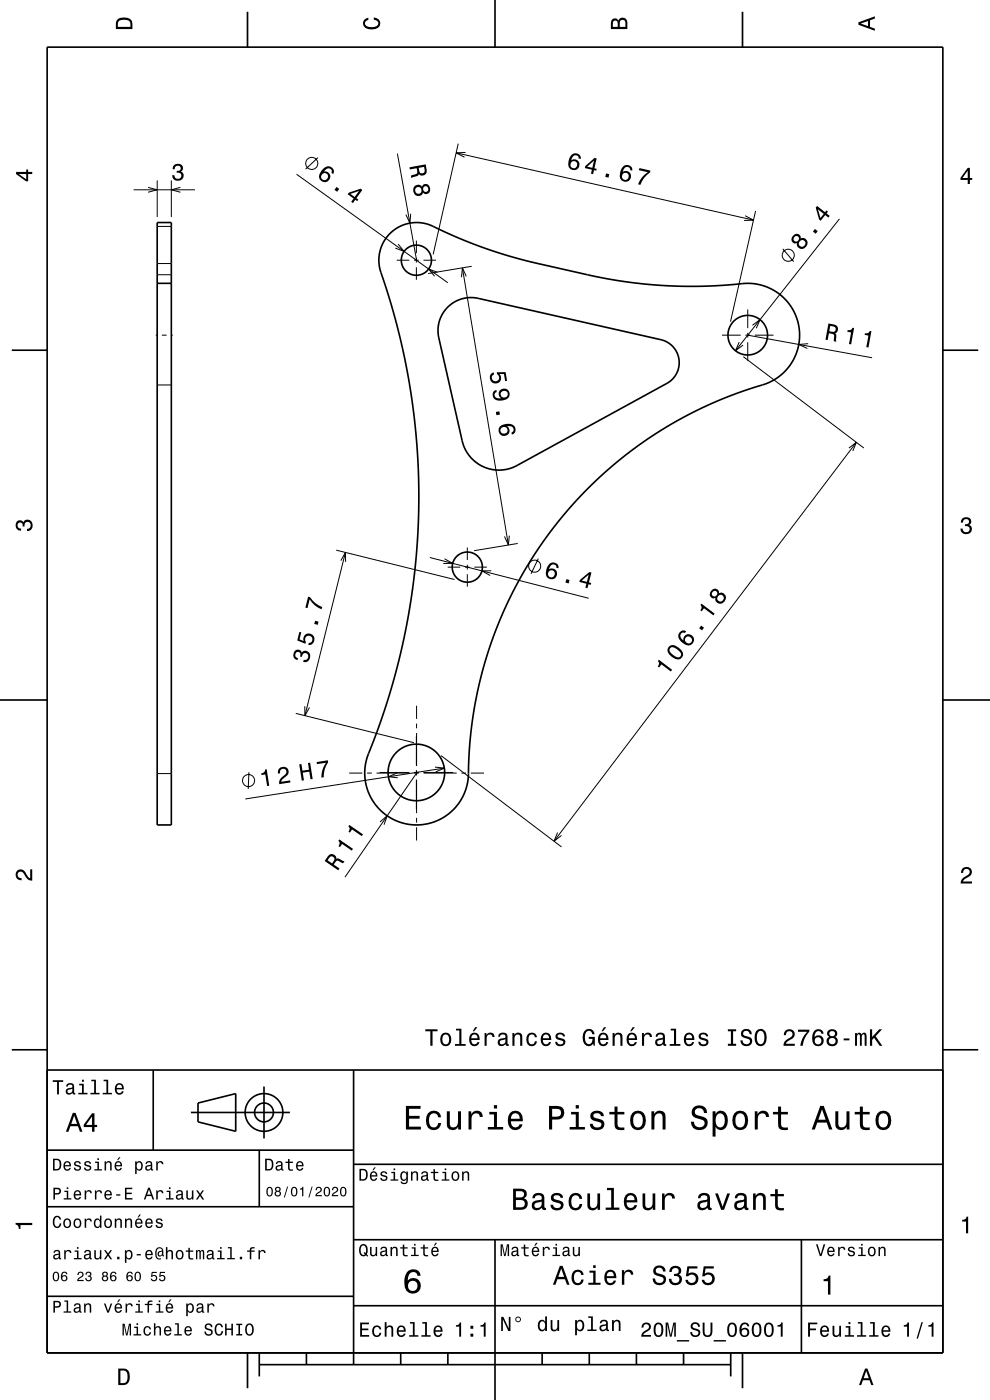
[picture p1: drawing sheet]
<svg xmlns="http://www.w3.org/2000/svg" width="210mm" height="297mm" viewBox="0 0 210 297" stroke-linecap="round" stroke-linejoin="round" font-family="sans-serif">
<g fill="none" stroke="#000" stroke-width=".21">
<path d="M31.4 39.7l1.9 .6-1.9 .5M33.3 38.3v7.7M36.3 38.3v7.7M38.3 39.7l-2 .6 2 .5M62.9 37l32.1 23M67.4 33.4l-2.6 2.5M84.3 32.6l4.1 22.6M96.8 32.4l63 14.3M97.2 30.5l-5.3 23.5M98.8 32.3l-2 .1 1.7 1M28.3 40.3h13M33.3 58.3h3"/>
<path d="M33.3 55.9h3M33.3 48h3M84.2 55.2h2.6M84.5 51.8l1.2 1.5-1.8-.7M87.1 45.3l-.1 2-.9-1.8M87.8 55.2h1M88.3 51v2.7M88.3 54.7v1M88.3 56.7v2.7M89.8 55.2h2.7M92.8 57.8l-1.9-.7 1.3 1.5M98.1 56.8l9.7 58.8"/>
<path d="M98.9 58.6l-.8-1.8-.2 2M100.1 56.5l-9.3 1.5M158.1 45.8l1.7 .9-2 .1M160.3 44.7l-5.3 23.5M166 52.8l2.4 2.7M178.1 46.4l-22.1 28M33 71.1h.3M34.3 71.1h1M36.3 71.1h.3M153.2 71.1h3.9M156.8 72.6l-.8 1.8 1.6-1.2M157.7 75.7l25.5 19.3"/>
<path d="M158.1 71.1h1M158.6 65.6v4M158.6 70.6v1M158.6 72.6v4M158.6 71.1l26.4 4.8M159.6 69l1.6-1.2-.8 1.8M160.1 71.1h4M171.4 72.9l-2 .2 1.8 .8M33.3 81.7h3M180.1 95.1l1.6-1.3-.8 1.9M181.7 93.8l-64.2 84.7M71.3 116.7l25.1 6.2"/>
<path d="M72.3 118.9l1-1.7v2M73.3 117.2l-8.6 34.6M91.2 118.3l33.7 8.6M94.3 118.5l1.7 1h-2M99.1 116.2v2.6M99.1 119.8v1M108 113.6l-.2 2-.8-1.8M109.8 115.3l-9.2 1.5M114.2 118.5l-1.6 3.2M95 120.3h2.6M98.6 120.3h1M99.1 121.8v2.7"/>
<path d="M100.6 120.3h2.7M104.2 121.1h-2l1.8 1M62.7 151.3l25.1 6.3M64.6 149.8l.1 2 .9-1.7M88.4 149.7v2.8M88.4 153.5v1M88.4 155.5v7M33.3 164.1h3M52.8 163.8l-.2 3.6M74.1 164h2.8M77.9 164h1M79.9 164h7"/>
<path d="M80.5 163.9h6.3M80.6 174.4l1.5-1.3-.6 1.9M84.2 164l-1.8 .8 2 .2M87.8 163.9h1M87.9 164h1M88.3 163.4l.1 1.1M88.3 165.4l.1 7.1M88.4 173.5v1M88.4 175.5v2.8M88.4 164l-15.2 22.1M89.8 163.9h6.3M89.9 164h7"/>
<path d="M92.3 162.7l2 .2-1.9 .9M93.5 160.3l25.6 19.4M94.3 162.9l-42.3 6.6M97.9 164h1M99.9 164h2.8M118.3 176.6l-.8 1.9 1.6-1.3"/>
<circle cx="66.1" cy="34.7" r="1.28"/>
<circle cx="167.2" cy="54.2" r="1.28"/>
<circle cx="113.4" cy="120.1" r="1.28"/>
<circle cx="52.7" cy="165.6" r="1.28"/>
</g>
<g fill="none" stroke="#000" stroke-width=".35">
<path d="M10 10h190v277h-190zM52.5 2.5v7.5M105 0v10M157.5 2.5v7.5M33.3 47.2h3v127.8h-3zM82.7 49.6a8.3 8.3 0 0 1 10.6-.9l7.1 3 7.6 2.6 5.8 1.5 15.5 3.4 6.9 1 7.2 .5h6.8l7.3-.5a11.1 11.1 0 0 1 12 9.6 11.1 11.1 0 0 1-9.2 12.3l-6.6 2.3-5.7 2.6-5.5 2.9-6.1 3.9-5.4 4.1-4.9 4.3-4.7 4.9-4.6 5.6-4.1 6-3.2 5.6-2.9 5.8-2.4 6.3-2.1 7-1.4 6.1-.9 6.9-.4 7a11.1 11.1 0 0 1-13.6 11.3 11.1 11.1 0 0 1-7.1-16.2l2-5.4 2.1-6.2 1.7-6.5 1.5-6.6 1.2-6.4 .8-6.4 .5-6.3 .3-6v-6.2l-.3-6.5-.5-6.2-.8-6.2-1-5.9-1.4-6.1-1.6-6.3-2.1-6.7a8.1 8.1 0 0 1 1.6-9zM2.5 74.3h7.5M33.3 60.1h3M95 65.1a7 7 0 0 1 6.5-1.8l38.7 8.8a5 5 0 0 1 3.8 4.1 5 5 0 0 1-2.5 5.1l-31.8 17.4a8 8 0 0 1-11.7-5.2l-4.9-21.8a7 7 0 0 1 1.9-6.6zM200 74.3h7.5M0 148.5h10M200 148.5h10"/>
<path d="M2.5 222.7h7.5M10 227h190M32.5 227v17M40.5 236h21M42 234l8-2v8l-8-2zM56 230.5v11M75 227v62.5M200 222.7h7.5M10 244h65M10 256h65M55 244v12M75 247h125"/>
<path d="M10 275h65M75 277h125M75 263h125M105 263v34M170 263v24M52.5 287v7.5M55 289.5h100M55 287v5M65 287v2.5M85 287v2.5M95 287v2.5M115 287v2.5"/>
<path d="M125 287v2.5M135 287v2.5M145 287v2.5M155 287v5M157.5 287v7.5"/>
<circle cx="88.3" cy="55.2" r="3.2"/>
<circle cx="158.6" cy="71.1" r="4.2"/>
<circle cx="99.1" cy="120.3" r="3.2"/>
<circle cx="88.3" cy="163.9" r="6"/>
<circle cx="56" cy="236" r="2"/>
<circle cx="56" cy="236" r="4"/>
</g>
<g fill="#000">
<path d="M25 4a2.2 2.2 0 0 0-.4 2.2h3.5v-1.2a1.42 1.42 0 0 0-1.8-1.3zM25.3 4.4a2.13 2.13 0 0 1 2.3 .3l.1 1h-2.7l.1-1z" fill-rule="evenodd"/>
<path d="M77.3 4.2l.8-.4v.4a.7 .7 0 0 0-.7 .5 .7 .7 0 0 0 .4 .8 1.7 1.7 0 0 0 2.5-.5 .9 .9 0 0 0-1-.8v-.5a1.24 1.24 0 0 1 1.4 1.1 1.24 1.24 0 0 1-1.1 1.4 2.22 2.22 0 0 1-2.5-.7l-.1-.5z" fill-rule="evenodd"/>
<path d="M129.8 4.2l-.2 .7v1.3h3.5v-1.4a.98 .98 0 0 0-.8-1 .98 .98 0 0 0-1.1 .6 .83 .83 0 0 0-1.4-.2zM130.1 4.5a.54 .54 0 0 1 .7-.1 .54 .54 0 0 1 .2 .6v.7h-1zM131.6 4.4a.62 .62 0 0 1 .7-.1 .62 .62 0 0 1 .4 .6v.8h-1.2z" fill-rule="evenodd"/>
<path d="M182.1 4.7v.6l3.5 1.2v-.4l-1-.4v-1.4l1-.4v-.4zM182.6 5l1.5-.5v1z" fill-rule="evenodd"/>
<path d="M3.4 36.5v.4l2.1 1.6h.5v-1.6h.8v-.4h-.8v-.5h-.4v.5zM4 36.9h1.6v1.1z" fill-rule="evenodd"/>
<path d="M36.9 35a1.08 1.08 0 0 1 1.4-.2 1.08 1.08 0 0 1 .4 1.3l-.3 .3a1.06 1.06 0 0 1 .5 1.3 1.06 1.06 0 0 1-1.2 .7 1.1 1.1 0 0 1-1.2-1.2h.5a.71 .71 0 0 0 1 .7 .71 .71 0 0 0 0-1.2l-.5-.1v-.4a.61 .61 0 0 0 .8-.2 .61 .61 0 0 0-.3-.8 .61 .61 0 0 0-.8 .1l-.2 .6h-.4z" fill-rule="evenodd"/>
<path d="M68.4 36a1.63 1.63 0 0 0-.2 2.4 1.15 1.15 0 0 0 1.8-.6 1.15 1.15 0 0 0-1.3-1.4 1.03 1.03 0 0 1 1.4-.6 .58 .58 0 0 1 .2 .9l.4 .2a1.18 1.18 0 0 0-.5-1.5 1.18 1.18 0 0 0-1.5 .3zM68.1 37.5a.75 .75 0 0 1 1.5 0 .75 .75 0 0 1-1.5 0zM71.4 39.7l-.4 .6 .5 .4 .5-.6zM74 40.9l-.2 .3 1.2 .9-.5 .7 .4 .3 .5-.7 .4 .3 .2-.4-.4-.2 1.3-1.8-.4-.3zM74.3 41.1l1.9-.6-1 1.3z" fill-rule="evenodd"/>
<path d="M86.9 35.5v.4l1.5-.2a1.09 1.09 0 0 1-.1 1.2l-1.1 .4 .1 .5 1.4-.5 .1-.4a.97 .97 0 0 0 1.2 .2 .97 .97 0 0 0 .5-1.1l-.2-1.1zM88.8 35.6l1.2-.2a1.08 1.08 0 0 1-.1 1.3 .6 .6 0 0 1-.7 0 .6 .6 0 0 1-.3-.6z" fill-rule="evenodd"/>
<path d="M87.8 39.7a1.17 1.17 0 0 0 .2 1.6 1.17 1.17 0 0 0 1.6-.2l.1-.3a.89 .89 0 0 0 1.2 .2 .89 .89 0 0 0 .3-1.1 .89 .89 0 0 0-.7-.9 .89 .89 0 0 0-1 .6 1.01 1.01 0 0 0-1.7 .1zM88 40.4a.71 .71 0 0 1 1.4 0 .71 .71 0 0 1-1.4 0zM89.7 40.1a.6 .6 0 0 1 1.2 0 .6 .6 0 0 1-1.2 0z" fill-rule="evenodd"/>
<path d="M121.3 32.8l-.4 .6a1.75 1.75 0 0 0 .6 2.7 1.15 1.15 0 0 0 1.4-1.3 1.15 1.15 0 0 0-1.7-.8 1.02 1.02 0 0 1 1-1.1 .58 .58 0 0 1 .5 .7l.5 .1a1.14 1.14 0 0 0-.7-1.1 1.14 1.14 0 0 0-1.2 .2zM120.9 34.9a.75 .75 0 0 1 1.5 0 .75 .75 0 0 1-1.5 0zM124.2 35.2l-.1 .5 1.5 .3-.2 .8 .4 .1 .2-.8 .5 .1 .1-.4-.5-.1 .5-2.1-.5-.1zM124.6 35.4l1.4-1.3-.4 1.5zM128.6 36.8l-.2 .7 .7 .2 .1-.7zM132.2 35.3l-.4 .5a1.76 1.76 0 0 0 .6 2.7 1.15 1.15 0 0 0 1.5-1.2 1.15 1.15 0 0 0-1.8-.8 1.02 1.02 0 0 1 1.1-1.1 .58 .58 0 0 1 .5 .7l.4 .1a1.14 1.14 0 0 0-.6-1.1 1.14 1.14 0 0 0-1.3 .2zM131.9 37.4a.75 .75 0 0 1 1.5 0 .75 .75 0 0 1-1.5 0zM135.6 35.7l-.1 .4 1.9 .4a5.1 5.1 0 0 0-2.1 2.6l.5 .1a5.3 5.3 0 0 1 2.1-2.6l.1-.4z" fill-rule="evenodd"/>
<path d="M205.3 35.6l-1.6 2.1v.5h1.6v.8h.4v-.8h.5v-.4h-.5v-2.2zM205.3 36.2v1.6h-1.1z" fill-rule="evenodd"/>
<path d="M168.2 50.1a.89 .89 0 0 0-.2 1.1 .89 .89 0 0 0 1.1 .4 1.11 1.11 0 0 0 .9 1.3 1.11 1.11 0 0 0 1.3-1 1.03 1.03 0 0 0-.3-1.1 1.03 1.03 0 0 0-1.2-.2 .89 .89 0 0 0-.6-1 .89 .89 0 0 0-1 .5zM169.4 51.7a.75 .75 0 0 1 1.5 0 .75 .75 0 0 1-1.5 0zM168.3 50.7a.6 .6 0 0 1 1.2 0 .6 .6 0 0 1-1.2 0zM172.9 48.6l-.5 .5 .6 .5 .5-.6zM173.3 43.7l-.3 .3 .7 2.6 .4 .2 .9-1.2 .7 .6 .3-.4-.7-.5 .3-.4-.3-.3-.3 .4zM173.5 44.4l1.2 1-.7 .9z" fill-rule="evenodd"/>
<path d="M104.3 79.2a1.21 1.21 0 0 0-.2 1.7 1.21 1.21 0 0 0 1.7 .2 1.21 1.21 0 0 0 .1-1.7l1-.1 .3 1.6 .4-.1-.3-1.9-1.9 .1v.4a.8 .8 0 0 1 .5 1.2 .8 .8 0 0 1-1.3 .1 .8 .8 0 0 1 .2-1.3l-.1-.4zM104.6 83.1a1.33 1.33 0 0 0 .2 1.5 1.33 1.33 0 0 0 1.4 .4 1.64 1.64 0 0 0 1.9-1.6 1.15 1.15 0 0 0-1.7-.8 1.15 1.15 0 0 0-.1 1.9 1.03 1.03 0 0 1-1.4-.6 .56 .56 0 0 1 .5-.7l-.1-.5zM106.2 83.7a.75 .75 0 0 1 1.5 0 .75 .75 0 0 1-1.5 0zM105.2 87.4l.1 .7 .7-.1-.1-.7zM106 90.5a1.17 1.17 0 0 0 0 1.7 1.17 1.17 0 0 0 1.7-.1 1.17 1.17 0 0 0-.1-1.7 1.02 1.02 0 0 1 1.3 .6 .59 .59 0 0 1-.4 .7l.1 .5a1.18 1.18 0 0 0 .7-1.4 1.18 1.18 0 0 0-1.3-.9 2.93 2.93 0 0 0-2 .6zM106.1 91.3a.75 .75 0 0 1 1.5 0 .75 .75 0 0 1-1.5 0z" fill-rule="evenodd"/>
<path d="M175.7 68.6l-.6 3.5 .5 .1 .2-1.5a1.09 1.09 0 0 1 1.1 .5v1.2l.5 .1v-1.5l-.3-.3a.97 .97 0 0 0 .7-1 .97 .97 0 0 0-.9-.9zM176.1 69.1a1.09 1.09 0 0 1 1.2 .5 .6 .6 0 0 1-.2 .7 .6 .6 0 0 1-.7 .1l-.5-.1z" fill-rule="evenodd"/>
<path d="M179.8 70l-.1 .4 .8 .1-.4 2.5 .4 .1 .7-3.5-.4-.1a.77 .77 0 0 1-1 .5zM183.5 70.7l-.1 .3 .8 .2-.4 2.4 .4 .1 .6-3.4-.3-.1a.77 .77 0 0 1-1 .5z" fill-rule="evenodd"/>
<path d="M3.6 110.6a.86 .86 0 0 1 1.4 .2 1.06 1.06 0 0 1 1.2-.5 1.06 1.06 0 0 1 .7 1.2 1.1 1.1 0 0 1-1.2 1.2v-.5a.71 .71 0 0 0 .8-1 .71 .71 0 0 0-1.3-.1v.6h-.4a.61 .61 0 0 0-.3-.8 .61 .61 0 0 0-.8 .3 .61 .61 0 0 0 .2 .8l.6 .1v.5a1.15 1.15 0 0 1-1.2-.7 1.15 1.15 0 0 1 .3-1.3z" fill-rule="evenodd"/>
<path d="M204.1 110a1.08 1.08 0 0 1 1.4-.2 1.08 1.08 0 0 1 .4 1.3l-.3 .3a1.06 1.06 0 0 1 .5 1.2 1.06 1.06 0 0 1-1.2 .7 1.1 1.1 0 0 1-1.2-1.2h.5a.71 .71 0 0 0 1 .8 .71 .71 0 0 0 .1-1.3h-.6v-.4a.61 .61 0 0 0 .8-.3 .61 .61 0 0 0-.2-.8 .61 .61 0 0 0-.9 .2l-.1 .6h-.5z" fill-rule="evenodd"/>
<path d="M116.6 119.6l-.4 .5a1.75 1.75 0 0 0 .5 2.8 1.15 1.15 0 0 0 1.5-1.3 1.15 1.15 0 0 0-1.8-.8 1.03 1.03 0 0 1 1.1-1 .58 .58 0 0 1 .5 .7l.5 .1a1.14 1.14 0 0 0-.6-1.2 1.14 1.14 0 0 0-1.3 .2zM116.2 121.7a.75 .75 0 0 1 1.5 0 .75 .75 0 0 1-1.5 0zM120.1 122.9l-.2 .7 .7 .2 .2-.8zM123 123l-.1 .5 1.5 .3-.2 .9 .4 .1 .2-.9 .5 .2 .1-.4-.5-.1 .6-2.1-.5-.1zM123.4 123.2l1.5-1.3-.4 1.5z" fill-rule="evenodd"/>
<path d="M62.7 138a1.17 1.17 0 0 0-.5 1.1 1.17 1.17 0 0 0 .9 1l.1-.5a.62 .62 0 0 1-.7-.5 .62 .62 0 0 1 .5-.7 .62 .62 0 0 1 .7 .4l-.1 .5 .4 .1a.72 .72 0 0 1 .7-.8 .72 .72 0 0 1 .8 .7 .72 .72 0 0 1-.7 .7h-.4l-.1 .4a1.18 1.18 0 0 0 1.5-1.1 1.18 1.18 0 0 0-1.6-1.1l-.2 .2a.85 .85 0 0 0-1.3-.4zM63.5 134l-.4 1.9 1.7 .7 .1-.4a.8 .8 0 0 1 .1-1.3 .8 .8 0 0 1 1.2 .4 .8 .8 0 0 1-.7 1.1l-.1 .4a1.21 1.21 0 0 0 1.4-1.2 1.21 1.21 0 0 0-1.4-1.2 1.21 1.21 0 0 0-1 1.6l-.9-.4 .4-1.5zM66.8 131.7l-.1 .7 .7 .2 .2-.7zM65.4 126.6l-.6 2.3 .4 .1 .5-1.8a5.2 5.2 0 0 0 2.5 2.1l.1-.5a5.2 5.2 0 0 1-2.5-2.1z" fill-rule="evenodd"/>
<path d="M139.8 140l-.2 .2a.77 .77 0 0 1-.1 1.2l.3 .2 .5-.6 2 1.5 .3-.4zM141.8 137.3a1.44 1.44 0 0 0 .7 2 1.42 1.42 0 0 0 2.2 .2 1.42 1.42 0 0 0-.7-2.1 1.51 1.51 0 0 0-2.2-.1zM142.1 137.5l.3-.2a2.38 2.38 0 0 1 2.1 1.6l-.4 .5a2.37 2.37 0 0 1-2.1-1.5zM144.1 134.2a1.59 1.59 0 0 0 .8 2.3 1.26 1.26 0 0 0 1.9 .2 1.26 1.26 0 0 0 0-1.9 1.11 1.11 0 0 0-1.3-.1 1.11 1.11 0 0 0-.5 1.2 1.03 1.03 0 0 1-.6-1.4 .59 .59 0 0 1 .9-.2l.3-.4a.99 .99 0 0 0-1.5 .3zM145.3 135.8a.75 .75 0 0 1 1.5 0 .75 .75 0 0 1-1.5 0zM148.7 132.7l-.4 .6 .6 .4 .4-.5zM148.8 128.1l-.2 .2a.77 .77 0 0 1 0 1.2l.2 .2 .5-.7 2 1.5 .3-.3zM150.8 125.4a.89 .89 0 0 0-.2 1.1 .89 .89 0 0 0 1.2 .4 1.11 1.11 0 0 0 .9 1.2 1.11 1.11 0 0 0 1.3-1 1.03 1.03 0 0 0-.4-1.1 1.03 1.03 0 0 0-1.1-.1 .88 .88 0 0 0-.6-1 .88 .88 0 0 0-1.1 .5zM152.1 126.9a.75 .75 0 0 1 1.5 0 .75 .75 0 0 1-1.5 0zM151 126a.6 .6 0 0 1 1.2 0 .6 .6 0 0 1-1.2 0z" fill-rule="evenodd"/>
<path d="M55.4 164.1l.1 .3 .8-.1 .4 2.5 .4-.1-.5-3.5-.4 .1a.77 .77 0 0 1-.8 .8zM59.1 163.1l-.1 1 .4-.1a.71 .71 0 0 1 .4-.9 .71 .71 0 0 1 .9 .4 .71 .71 0 0 1-.3 .9 1.81 1.81 0 0 0-1.2 2l2.4-.4-.1-.4-1.8 .3a2.19 2.19 0 0 1 1.2-1.4 1.13 1.13 0 0 0-.1-1.7 1.13 1.13 0 0 0-1.7 .3z" fill-rule="evenodd"/>
<path d="M63.5 162.2l.5 3.4 .5-.1-.3-1.6 1.4-.2 .3 1.6h.4l-.5-3.5-.5 .1 .2 1.4-1.3 .2-.3-1.4zM67.2 161.7v.4l1.9-.3a5.2 5.2 0 0 0-.9 3.2l.5-.1a5.3 5.3 0 0 1 .9-3.2l-.1-.4z" fill-rule="evenodd"/>
<path d="M3.6 184.7a1.22 1.22 0 0 1 2 .8l.4 .5 .4 .3v-1.9h.4v2.4a1.8 1.8 0 0 1-1.7-1.4 .71 .71 0 0 0-.9-.5 .71 .71 0 0 0-.5 .9 .71 .71 0 0 0 .9 .5v.4a1.19 1.19 0 0 1-1.2-.6 1.19 1.19 0 0 1 .2-1.4z" fill-rule="evenodd"/>
<path d="M69.8 181.3l-.9 1.3 2.8 2 .3-.4-1.2-.8a.84 .84 0 0 1 1.1-.7l.9 .4 .3-.4-1.4-.6-.4 .1v-.2a1 1 0 0 0-1.5-.7zM70 181.8a.59 .59 0 0 1 .8 .1 .59 .59 0 0 1-.1 .8l-.3 .5-.9-.7z" fill-rule="evenodd"/>
<path d="M72 178.1l-.2 .3a.77 .77 0 0 1 0 1.1l.3 .2 .5-.7 2 1.5 .3-.4zM74.1 175l-.2 .3a.77 .77 0 0 1 0 1.1l.3 .2 .5-.6 2 1.4 .3-.4z" fill-rule="evenodd"/>
<path d="M204.2 184.2a1.18 1.18 0 0 1 1.9 .3 1.18 1.18 0 0 1-1 1.7l-.5 .4-.3 .4h1.9v.4h-2.4a1.81 1.81 0 0 1 1.4-1.7 .71 .71 0 0 0 .5-.9 .71 .71 0 0 0-.9-.5 .71 .71 0 0 0-.5 .9h-.5z" fill-rule="evenodd"/>
<path d="M11.2 229.2v.3h.9v2.7h.4v-2.7h.9v-.3zM14.3 230l-.3 .5h.4a.47 .47 0 0 1 .6-.4 .47 .47 0 0 1 .3 .6l-.2 .1a.84 .84 0 0 0-1 .2 .84 .84 0 0 0 0 1.1 .9 .9 0 0 0 1.3-.2l.1 .2 .5 .1v-.3l-.3-.1v-.1v-1.2a.87 .87 0 0 0-.6-.7 .87 .87 0 0 0-.8 .2zM14.4 231.3l.9-.3a.66 .66 0 0 1-.1 .7 .66 .66 0 0 1-.8 .1zM16.8 229.9v.3h.6v1.6h-.8v.4h2v-.4h-.8v-1.9zM17.4 229.1v.4h.4v-.4zM19.4 229.1v.3h.6v2.4h-.8v.4h1.9v-.4h-.7v-2.7zM22 229.1v.3h.6v2.4h-.8v.4h1.9v-.4h-.7v-2.7zM24.6 230.1a1.32 1.32 0 0 0 .7 2.1 .9 .9 0 0 0 .9-.7h-.3l-.2 .3-.4 .1a.65 .65 0 0 1-.5-.8h1.5a1 1 0 0 0-.4-1.2 1 1 0 0 0-1.3 .2zM24.9 230.3a.57 .57 0 0 1 .7-.1 .57 .57 0 0 1 .3 .6h-1.1z" fill-rule="evenodd"/>
<path d="M86.1 234.6v5h3.2v-.6h-2.5v-1.7h2.2v-.6h-2.2v-1.5h2.4v-.6zM90.8 236.2a2.6 2.6 0 0 0 .5 3.4 1.59 1.59 0 0 0 2.3-1.4h-.6a.95 .95 0 0 1-.9 1 .95 .95 0 0 1-1-.9 1.59 1.59 0 0 1 .9-2.1 .86 .86 0 0 1 .9 .8h.7a1.56 1.56 0 0 0-1.1-1.3 1.56 1.56 0 0 0-1.7 .5zM94.8 235.8v2.5a1.27 1.27 0 0 0 .9 1.4 1.27 1.27 0 0 0 1.5-.7v.6h.6v-3.8h-.6v2.2a.92 .92 0 0 1-.6 1.1 .92 .92 0 0 1-1.2-.4v-2.9zM99.4 235.8v3.8h.6v-2.2a.95 .95 0 0 1 .5-1.1 .95 .95 0 0 1 1.2 .3l.1 .4h.6a1.28 1.28 0 0 0-1-1.4 1.28 1.28 0 0 0-1.4 .8v-.6zM103.8 235.9v.5h1v2.7h-1.3v.5h3.2v-.5h-1.3v-3.2zM104.8 234.4v.8h.6v-.8zM108.1 236.2a2.63 2.63 0 0 0 .5 3.4 1.58 1.58 0 0 0 2.2-1.1h-.6l-.3 .5-.5 .2a1.08 1.08 0 0 1-1-1.3h2.5a1.66 1.66 0 0 0-.7-2 1.66 1.66 0 0 0-2.1 .3zM108.6 236.5a.94 .94 0 0 1 1.2-.2 .94 .94 0 0 1 .5 1h-1.9zM116.5 234.6v5h.6v-2.1h.8a1.47 1.47 0 0 0 1.8-1.2 1.47 1.47 0 0 0-1.5-1.7zM117.1 235.2a1.6 1.6 0 0 1 1.8 .5 .86 .86 0 0 1 0 .9 .86 .86 0 0 1-.9 .3h-.9zM121.1 235.9v.5h1v2.7h-1.3v.5h3.3v-.5h-1.3v-3.2zM122.1 234.4v.8h.7v-.8zM125.6 235.9a1.08 1.08 0 0 0-.3 1.2 1.08 1.08 0 0 0 1 .7l1.1 .4a.57 .57 0 0 1 .2 .6 .57 .57 0 0 1-.5 .4 .96 .96 0 0 1-1.4-.8h-.6a1.6 1.6 0 0 0 1.3 1.4 1.6 1.6 0 0 0 1.7-.8 1.13 1.13 0 0 0-1-1.6l-1.1-.3-.2-.4a.87 .87 0 0 1 .9-.5 .87 .87 0 0 1 .8 .6h.6a1.4 1.4 0 0 0-2.1-1.1zM130.4 234.7v1.2h-1.1v.5h1.1v2.6l.2 .4 .4 .3h1.4v-.5a.98 .98 0 0 1-1.4-.5v-2.3h1.4v-.5h-1.4v-1.2zM134.1 236.2a2.56 2.56 0 0 0 .5 3.4 1.72 1.72 0 0 0 1.8-.2 1.72 1.72 0 0 0 .6-1.7 1.7 1.7 0 0 0-.9-1.9 1.7 1.7 0 0 0-2 .4zM134.6 236.6a.96 .96 0 0 1 1-.4 .96 .96 0 0 1 .7 .8 1.59 1.59 0 0 1-1 2.2 1.19 1.19 0 0 1-1-1.5zM138.2 235.8v3.8h.6v-2.2a.97 .97 0 0 1 .5-1.1 .97 .97 0 0 1 1.1 .1l.1 .8v2.4h.7v-2.5a1.27 1.27 0 0 0-.9-1.4 1.27 1.27 0 0 0-1.5 .6v-.5zM147.1 234.9a1.38 1.38 0 0 0-.3 1.5 1.38 1.38 0 0 0 1.3 .9 1.26 1.26 0 0 1 1.4 .9 1.15 1.15 0 0 1-1.3 .9 1.15 1.15 0 0 1-1-1.1h-.7a1.8 1.8 0 0 0 1.7 1.8 1.8 1.8 0 0 0 1.9-1.6 1.45 1.45 0 0 0-1.5-1.4 1.02 1.02 0 0 1-1.2-.9 .99 .99 0 0 1 1.1-.8 .99 .99 0 0 1 .8 1h.7a1.67 1.67 0 0 0-1-1.6 1.67 1.67 0 0 0-1.9 .4zM151.2 235.8v5.3h.6v-2.1a1.32 1.32 0 0 0 1.4 .7 1.32 1.32 0 0 0 1.1-1.1 2.43 2.43 0 0 0-.8-2.8 1.22 1.22 0 0 0-1.7 .5v-.5zM152.1 236.6a.89 .89 0 0 1 .9-.4 .89 .89 0 0 1 .7 .8 1.61 1.61 0 0 1-.9 2.2 1.19 1.19 0 0 1-1-1.5zM155.8 236.2a2.56 2.56 0 0 0 .5 3.4 1.72 1.72 0 0 0 1.8-.2 1.72 1.72 0 0 0 .6-1.7 1.7 1.7 0 0 0-.9-1.9 1.7 1.7 0 0 0-2 .4zM156.3 236.6a.96 .96 0 0 1 1-.4 .96 .96 0 0 1 .7 .8 1.59 1.59 0 0 1-1 2.2 1.19 1.19 0 0 1-1-1.5zM160.1 235.8v3.8h.6v-2.2a.95 .95 0 0 1 .5-1.1 .95 .95 0 0 1 1.2 .3l.1 .4h.6a1.28 1.28 0 0 0-1-1.4 1.28 1.28 0 0 0-1.4 .8v-.6zM165.1 234.7v1.2h-1.1v.5h1.1v2.6l.2 .4 .4 .3h1.4v-.5a.97 .97 0 0 1-1.4-.5v-2.3h1.4v-.5h-1.4v-1.2zM174 234.6l-1.8 5h.6l.6-1.5h2l.5 1.5h.7l-1.9-5zM174.4 235.3l.7 2.2h-1.5zM177.2 235.8v2.5a1.27 1.27 0 0 0 .9 1.4 1.27 1.27 0 0 0 1.5-.7v.6h.6v-3.8h-.6v2.2a.92 .92 0 0 1-.6 1.1 .92 .92 0 0 1-1.1-.4l-.1-2.9zM182.4 234.7v1.2h-1.1v.5h1.1v2.6l.2 .4 .4 .3h1.5v-.5a.97 .97 0 0 1-1.4-.5l-.1-2.3h1.5v-.5h-1.5v-1.2zM186.1 236.2a2.56 2.56 0 0 0 .6 3.4 1.72 1.72 0 0 0 1.8-.2 1.72 1.72 0 0 0 .6-1.7 1.7 1.7 0 0 0-.9-1.9 1.7 1.7 0 0 0-2.1 .4zM186.6 236.6a.96 .96 0 0 1 1-.4 .96 .96 0 0 1 .7 .8 1.59 1.59 0 0 1-.9 2.2 1.19 1.19 0 0 1-1.1-1.5z" fill-rule="evenodd"/>
<path d="M90.2 218.4v.4h1.1v3.1h.5v-3.1h1v-.4zM93.7 219.4a1.53 1.53 0 0 0 .9 2.6 1.48 1.48 0 0 0 1.1-1.5 1.48 1.48 0 0 0-1.1-1.4l-.5 .1zM94 219.7a.67 .67 0 0 1 .7-.2 .67 .67 0 0 1 .5 .5 1.11 1.11 0 0 1-.6 1.6 1.17 1.17 0 0 1-.6-1.9zM96.7 218.2v.4h.7v2.9h-.9v.4h2.3v-.4h-.9v-3.3zM100.8 217.9l-.5 .9h.3l.7-.9zM99.8 219.4a1.54 1.54 0 0 0 .8 2.6 1.06 1.06 0 0 0 1.1-.9h-.4l-.3 .3-.3 .2a.76 .76 0 0 1-.7-1h1.7a1.16 1.16 0 0 0-.4-1.3 1.16 1.16 0 0 0-1.5 .1zM100.2 219.7a.66 .66 0 0 1 .8-.2 .66 .66 0 0 1 .3 .8h-1.3zM102.8 219.1v2.8h.4v-1.6a.66 .66 0 0 1 .4-.8 .66 .66 0 0 1 .8 .3l.1 .2h.4a.89 .89 0 0 0-.7-.9 .89 .89 0 0 0-1 .5v-.5zM105.9 219.3l-.2 .6h.4a.55 .55 0 0 1 .7-.5 .55 .55 0 0 1 .3 .8h-.2a1 1 0 0 0-1 .2 1 1 0 0 0-.3 1.1 .93 .93 0 0 0 1.7 0l.1 .3 .5 .1v-.4h-.2v-1.6a1.02 1.02 0 0 0-1.8-.6zM106.1 220.8l1.1-.3a.77 .77 0 0 1-.2 .9 .77 .77 0 0 1-.9 0zM108.7 219.1v2.8h.4v-1.6a.63 .63 0 0 1 .6-.9 .63 .63 0 0 1 .6 .8v1.7h.5v-1.8a.89 .89 0 0 0-.6-1 .89 .89 0 0 0-1.1 .5v-.5zM112 219.4a1.53 1.53 0 0 0 .8 2.6 1.06 1.06 0 0 0 1.1-1.1h-.4a.67 .67 0 0 1-.7 .7 .67 .67 0 0 1-.7-.6 1.12 1.12 0 0 1 .7-1.6 .59 .59 0 0 1 .6 .6h.5a1.09 1.09 0 0 0-.8-.9 1.09 1.09 0 0 0-1.1 .3zM115 219.4a1.54 1.54 0 0 0 .8 2.6 1.06 1.06 0 0 0 1.1-.9h-.5l-.2 .3-.4 .2a.76 .76 0 0 1-.6-1h1.7a1.16 1.16 0 0 0-.5-1.3 1.16 1.16 0 0 0-1.4 .1zM115.3 219.7a.66 .66 0 0 1 .8-.2 .66 .66 0 0 1 .4 .8h-1.3zM118.1 219.3a.75 .75 0 0 0-.2 .8 .75 .75 0 0 0 .7 .5l.9 .4a.63 .63 0 0 1-.6 .6 .63 .63 0 0 1-.7-.6h-.4a1.07 1.07 0 0 0 1.2 .9 1.07 1.07 0 0 0 .9-1.2l-.4-.3-1.1-.3a.54 .54 0 0 1 .4-.7 .54 .54 0 0 1 .6 .5h.5a1.03 1.03 0 0 0-.7-.9 1.03 1.03 0 0 0-1.1 .3zM124 218.8a2.42 2.42 0 0 0 .4 3 1.11 1.11 0 0 0 1.4-.4l.1 .5h.3v-1.9h-1.3v.4h.8a.85 .85 0 0 1-1.1 1 2.04 2.04 0 0 1 0-2.6 .71 .71 0 0 1 1 .6h.5a1.2 1.2 0 0 0-.8-1.1 1.2 1.2 0 0 0-1.3 .5zM128.1 217.9l-.5 .9h.3l.7-.9zM127.1 219.4a1.54 1.54 0 0 0 .8 2.6 1.07 1.07 0 0 0 1.1-.9h-.4l-.2 .3-.4 .2a.76 .76 0 0 1-.7-1h1.8a1.17 1.17 0 0 0-.5-1.3 1.17 1.17 0 0 0-1.5 .1zM127.5 219.7a.66 .66 0 0 1 .8-.2 .66 .66 0 0 1 .3 .8h-1.3zM129.9 219.1v2.8h.5v-1.6a.63 .63 0 0 1 .4-.8 .63 .63 0 0 1 .8 .4v2h.4v-1.8a.89 .89 0 0 0-.6-1 .89 .89 0 0 0-1 .5v-.5zM134.2 217.9l-.5 .9h.3l.7-.9zM133.2 219.4a1.55 1.55 0 0 0 .8 2.6 1.07 1.07 0 0 0 1.1-.9h-.4l-.3 .3-.3 .2a.76 .76 0 0 1-.7-1h1.7a1.17 1.17 0 0 0-.4-1.3 1.17 1.17 0 0 0-1.5 .1zM133.6 219.7a.66 .66 0 0 1 .8-.2 .66 .66 0 0 1 .3 .8h-1.3zM136.2 219.1v2.8h.4v-1.6a.66 .66 0 0 1 .4-.8 .66 .66 0 0 1 .8 .3l.1 .2h.4a.89 .89 0 0 0-.7-.9 .89 .89 0 0 0-1 .5v-.5zM139.3 219.3l-.2 .6h.4a.55 .55 0 0 1 .6-.5 .55 .55 0 0 1 .4 .8h-.2a1 1 0 0 0-1 .2 1 1 0 0 0-.3 1.1 .93 .93 0 0 0 1.7 0l.1 .3 .5 .1v-.4h-.2v-.2v-1.4a1.02 1.02 0 0 0-.7-.9 1.02 1.02 0 0 0-1.1 .3zM139.5 220.8l1.1-.3a.77 .77 0 0 1-.2 .9 .77 .77 0 0 1-.9 0l-.1-.3zM142.3 218.2v.4h.7v2.9h-.9v.4h2.2v-.4h-.9v-3.3zM145.4 219.4a1.54 1.54 0 0 0 .8 2.6 1.07 1.07 0 0 0 1-.9h-.4l-.2 .3-.4 .2a.76 .76 0 0 1-.7-1h1.8a1.16 1.16 0 0 0-.5-1.3 1.16 1.16 0 0 0-1.4 .1zM145.7 219.7a.66 .66 0 0 1 .8-.2 .66 .66 0 0 1 .3 .8h-1.3zM148.4 219.3a.75 .75 0 0 0-.2 .8 .75 .75 0 0 0 .7 .5l.9 .4a.63 .63 0 0 1-.6 .6 .63 .63 0 0 1-.6-.6h-.5a1.07 1.07 0 0 0 1.2 .9 1.07 1.07 0 0 0 .9-1.2l-.4-.3-1.1-.3a.54 .54 0 0 1 .4-.7 .54 .54 0 0 1 .7 .5h.4a1.03 1.03 0 0 0-.7-.9 1.03 1.03 0 0 0-1.1 .3zM154.4 218.4v.4h.6v2.6h-.6v.5h1.8v-.5h-.7v-2.6h.7v-.4zM157.5 218.6a.96 .96 0 0 0-.3 1 .96 .96 0 0 0 .9 .6 .77 .77 0 0 1 .9 1 .83 .83 0 0 1-.9 .3 .83 .83 0 0 1-.6-.8h-.4a1.21 1.21 0 0 0 1.4 1.3 1.21 1.21 0 0 0 .8-1.8l-.8-.3a.71 .71 0 0 1-.9-.7 .7 .7 0 0 1 .8-.5 .7 .7 0 0 1 .6 .7h.5a1.16 1.16 0 0 0-.7-1.1 1.16 1.16 0 0 0-1.3 .3zM160.4 218.7a2.53 2.53 0 0 0 .4 3.1 1.21 1.21 0 0 0 1.7-.9 1.93 1.93 0 0 0-.9-2.6l-.8 .1zM161 218.8l.3-.1a1.7 1.7 0 0 1 .4 2.7l-.4 .1a1.69 1.69 0 0 1-.3-2.7zM166.6 218.7l-.3 .9h.4a.71 .71 0 0 1 .5-.8 .71 .71 0 0 1 .9 .5 .71 .71 0 0 1-.5 .8 1.81 1.81 0 0 0-1.4 1.8h2.4v-.5h-1.9a2.23 2.23 0 0 1 1.5-1.1 1.13 1.13 0 0 0 .1-1.7 1.13 1.13 0 0 0-1.7 .1zM169.3 218.4v.5h1.9a5.2 5.2 0 0 0-1.4 3h.5a5.3 5.3 0 0 1 1.4-3.1v-.4zM172.8 218.6a2.39 2.39 0 0 0 .2 3.3 1.16 1.16 0 0 0 1.5-.4 1.16 1.16 0 0 0-.2-1.5 1.16 1.16 0 0 0-1.5 0 1.03 1.03 0 0 1 .8-1.3 .58 .58 0 0 1 .6 .6h.5a1.12 1.12 0 0 0-.7-.9 1.12 1.12 0 0 0-1.2 .2zM172.8 220.8a.75 .75 0 0 1 1.4 0 .75 .75 0 0 1-1.4 0zM175.7 218.6a.83 .83 0 0 0 .2 1.4 1.11 1.11 0 0 0-.4 1.5 1.11 1.11 0 0 0 1.5 .4 1.03 1.03 0 0 0 .7-.9 1.03 1.03 0 0 0-.5-1 .89 .89 0 0 0 .4-1.1 .89 .89 0 0 0-1.1-.6zM175.8 220.9a.71 .71 0 0 1 1.4 0 .71 .71 0 0 1-1.4 0zM175.9 219.3a.6 .6 0 0 1 1.2 0 .6 .6 0 0 1-1.2 0zM179 220.3v.4h1.2v-.4zM181.4 219.1v2.8h.4v-2.1l.2-.3h.3l.1 .2v2.2h.4v-2.1l.4-.4 .2 .2v.4v1.9h.4v-1.9a.69 .69 0 0 0-.5-.9l-.5 .3-.2-.2-.3-.1-.5 .3v-.3zM184.5 218.4v3.5h.5v-1.3l.4-.4 1.2 1.7h.6l-1.5-2.1 1.4-1.4h-.6l-1.5 1.6v-1.6z" fill-rule="evenodd"/>
<path d="M3.3 259.4h3.5v.5h-2.5v.8h-.3a.77 .77 0 0 0-.7-.9z" fill-rule="evenodd"/>
<path d="M11.3 252v2.5h.4v-1.1a.96 .96 0 0 0 1.2-.7 .67 .67 0 0 0-.7-.7zM11.7 252.3h.4a.43 .43 0 0 1 .5 .4 .43 .43 0 0 1-.5 .4h-.4zM13.7 252.6v.3h.5v1.3h-.7v.3h1.6v-.3h-.6v-1.6zM14.2 251.9v.3h.3v-.3zM15.8 252.7a1.04 1.04 0 0 0-.1 1.2 1.04 1.04 0 0 0 1 .6l.5-.6h-.3l-.4 .4a.54 .54 0 0 1-.5-.7h1.2a.83 .83 0 0 0-.3-1 .83 .83 0 0 0-1.1 .1zM16.1 252.9l.1-.1a.48 .48 0 0 1 .5 .1 .48 .48 0 0 1 .2 .4h-.9zM18 252.5v2h.3v-1.1a.47 .47 0 0 1 .2-.6 .47 .47 0 0 1 .6 .2l.1 .1h.3a.64 .64 0 0 0-.5-.6 .64 .64 0 0 0-.7 .4v-.4zM20.1 252.5v2h.4v-1.1a.47 .47 0 0 1 .2-.6 .47 .47 0 0 1 .6 .2v.1h.3a.64 .64 0 0 0-.5-.6 .64 .64 0 0 0-.7 .4v-.4zM22.3 252.7a1.04 1.04 0 0 0-.1 1.2 1.04 1.04 0 0 0 1 .6l.5-.6h-.3l-.4 .4a.54 .54 0 0 1-.5-.7h1.2a.83 .83 0 0 0-.3-1 .83 .83 0 0 0-1.1 .1zM22.6 252.9l.1-.1a.48 .48 0 0 1 .5 .1 .48 .48 0 0 1 .2 .4h-.9zM24.7 253.4v.2h.8v-.2zM26.5 252v2.5h1.6v-.3h-1.3v-.9h1.2v-.3h-1.2v-.7h1.3v-.3zM31.4 252l-.9 2.5h.3l.3-.8h1l.3 .8h.3l-.9-2.5zM31.6 252.3l.4 1.1h-.8zM33.1 252.5v2h.4v-1.1a.47 .47 0 0 1 .2-.6 .47 .47 0 0 1 .6 .2v.1h.4a.64 .64 0 0 0-.5-.6 .64 .64 0 0 0-.8 .4v-.4zM35.3 252.6v.3h.5v1.3h-.6v.3h1.6v-.3h-.6v-1.6zM35.8 251.9v.3h.4v-.3zM37.6 252.6l-.2 .5h.3a.39 .39 0 0 1 .4-.4 .39 .39 0 0 1 .3 .6h-.1a.65 .65 0 0 0-1 .4 .65 .65 0 0 0 .6 .8l.6-.3 .1 .2 .4 .1v-.3h-.2v-1.1a.72 .72 0 0 0-.5-.6 .72 .72 0 0 0-.7 .1zM37.7 253.7l.8-.2a.55 .55 0 0 1-.2 .6 .55 .55 0 0 1-.6 .1zM39.5 252.5v1.3a.63 .63 0 0 0 .5 .7 .63 .63 0 0 0 .7-.3v.3h.3v-2h-.3v1.2a.46 .46 0 0 1-.3 .5 .46 .46 0 0 1-.6-.2v-1.5zM41.6 252.5l.6 1-.6 1h.3l.5-.8 .5 .8h.4l-.7-1 .7-1h-.4l-.5 .7-.4-.7z" fill-rule="evenodd"/>
<path d="M11.3 245.8v2.5h.8a1.37 1.37 0 0 0 .7-2.2 1.56 1.56 0 0 0-1.5-.3zM11.6 246.1a.98 .98 0 0 1 1.1 .7 .98 .98 0 0 1-.6 1.2h-.5zM13.7 246.6a1.04 1.04 0 0 0-.2 1.2 1.04 1.04 0 0 0 1 .5l.5-.5h-.3l-.4 .3a.54 .54 0 0 1-.5-.7h1.3a.83 .83 0 0 0-.4-.9 .83 .83 0 0 0-1 .1zM13.9 246.7l.2-.1a.48 .48 0 0 1 .5 .1 .48 .48 0 0 1 .1 .5h-.9zM15.9 246.5l-.2 .1a.68 .68 0 0 0 .9 .9l.2 .1a.43 .43 0 0 1-.4 .5 .43 .43 0 0 1-.4-.4h-.3a.74 .74 0 0 0 .9 .7 .74 .74 0 0 0 .5-1l-1-.4a.38 .38 0 0 1 .3-.5 .38 .38 0 0 1 .4 .4h.3a.77 .77 0 0 0-1.2-.4zM18 246.5l-.1 .1a.68 .68 0 0 0 .9 .9l.2 .1a.43 .43 0 0 1-.4 .5 .43 .43 0 0 1-.5-.4h-.3a.74 .74 0 0 0 .9 .7 .74 .74 0 0 0 .5-1l-.9-.4a.38 .38 0 0 1 .3-.5 .38 .38 0 0 1 .4 .4h.3a.78 .78 0 0 0-1.3-.4zM20.2 246.4v.3h.5v1.3h-.7v.3h1.6v-.3h-.6v-1.6zM20.7 245.7v.4h.3v-.4zM22.2 246.4v1.9h.3v-1.1a.45 .45 0 0 1 .4-.6 .45 .45 0 0 1 .5 .5v1.2h.3v-1.3a.63 .63 0 0 0-.5-.7 .63 .63 0 0 0-.7 .4v-.3zM25.2 245.5l-.4 .6h.3l.5-.6zM24.5 246.6a1.04 1.04 0 0 0-.2 1.2 1.04 1.04 0 0 0 1.1 .5l.5-.5h-.4l-.4 .3a.54 .54 0 0 1-.5-.7h1.3a.83 .83 0 0 0-.4-.9 .83 .83 0 0 0-1 .1zM24.8 246.7l.1-.1a.48 .48 0 0 1 .5 .1 .48 .48 0 0 1 .2 .5h-1zM28.7 246.4v2.7h.3v-1.1a.66 .66 0 0 0 .7 .4 .66 .66 0 0 0 .5-.6 .91 .91 0 0 0 0-1.1 .91 .91 0 0 0-1-.3l-.2 .3v-.3zM29.1 246.8a.45 .45 0 0 1 .5-.2 .45 .45 0 0 1 .3 .4l.1 .3a.6 .6 0 0 1-.5 .8 .85 .85 0 0 1-.4-1.3zM31.1 246.5l-.2 .4h.3a.39 .39 0 0 1 .4-.3 .39 .39 0 0 1 .3 .5h-.1a.65 .65 0 0 0-1 .4 .65 .65 0 0 0 .6 .9l.6-.3 .1 .2h.4v-.2l-.2-.1v-1.1a.72 .72 0 0 0-.5-.6 .72 .72 0 0 0-.7 .2zM31.2 247.6l.8-.3a.55 .55 0 0 1-.2 .6 .55 .55 0 0 1-.6 .1zM33.1 246.4v1.9h.4v-1.1a.47 .47 0 0 1 .2-.6 .47 .47 0 0 1 .6 .2v.2h.4a.64 .64 0 0 0-.5-.7 .64 .64 0 0 0-.8 .4v-.3z" fill-rule="evenodd"/>
<path d="M11.4 258.2a1.45 1.45 0 0 0 .7 2.3 .94 .94 0 0 0 .9-1h-.3a.59 .59 0 0 1-.8 .7 1.3 1.3 0 0 1 .2-2l.3 .1 .2 .4h.4a.85 .85 0 0 0-.6-.8 .85 .85 0 0 0-1 .3zM13.6 258.7a1.04 1.04 0 0 0-.1 1.3 1.04 1.04 0 0 0 1.1 .5 1.04 1.04 0 0 0 .5-1.3 1.04 1.04 0 0 0-1.2-.7zM13.9 258.9a.48 .48 0 0 1 .5-.1 .48 .48 0 0 1 .3 .4 .66 .66 0 0 1 0 .7 .66 .66 0 0 1-.7 .3 .97 .97 0 0 1-.1-1.3zM15.8 258.7a1.04 1.04 0 0 0-.2 1.3 1.04 1.04 0 0 0 1.2 .5 1.04 1.04 0 0 0 .5-1.3 1.04 1.04 0 0 0-1.2-.7zM16 258.9a.48 .48 0 0 1 .6-.1 .48 .48 0 0 1 .3 .4 .66 .66 0 0 1 0 .7 .66 .66 0 0 1-.7 .3 .97 .97 0 0 1-.2-1.3zM18 258.5v2h.3v-1.1a.47 .47 0 0 1 .2-.6 .47 .47 0 0 1 .6 .2l.1 .1h.3a.64 .64 0 0 0-.5-.6 .64 .64 0 0 0-.7 .4v-.4zM20.1 258.7a1.07 1.07 0 0 0-.2 1.1 1.07 1.07 0 0 0 .9 .7l.4-.3v.3h.3v-2.6h-.3v.9a.64 .64 0 0 0-1.1-.1zM20.4 258.9a.44 .44 0 0 1 .4-.1 .44 .44 0 0 1 .4 .4 .65 .65 0 0 1 0 .7 .65 .65 0 0 1-.7 .3 .98 .98 0 0 1-.1-1.3zM22.3 258.7a1.04 1.04 0 0 0-.1 1.3 1.04 1.04 0 0 0 1.1 .5 1.04 1.04 0 0 0 .5-1.3 1.04 1.04 0 0 0-1.2-.7zM22.5 258.9a.48 .48 0 0 1 .6-.1 .48 .48 0 0 1 .3 .4 .66 .66 0 0 1 0 .7 .66 .66 0 0 1-.7 .3 .97 .97 0 0 1-.2-1.3zM24.3 258.5v2h.4v-1.1a.45 .45 0 0 1 .3-.7 .45 .45 0 0 1 .5 .6v1.2h.4v-1.3a.63 .63 0 0 0-.5-.7 .63 .63 0 0 0-.7 .3v-.3zM26.5 258.5v2h.3v-1.1a.45 .45 0 0 1 .4-.7 .45 .45 0 0 1 .5 .6v1.2h.3v-1.3a.63 .63 0 0 0-.4-.7 .63 .63 0 0 0-.8 .3v-.3zM29.5 257.7l-.3 .6h.2l.5-.6zM28.9 258.7a1.04 1.04 0 0 0-.2 1.2 1.04 1.04 0 0 0 1 .6l.5-.6h-.3l-.4 .4a.54 .54 0 0 1-.5-.7h1.2a.83 .83 0 0 0-.3-1 .83 .83 0 0 0-1 .1zM29.1 258.9l.1-.1a.48 .48 0 0 1 .5 .1 .48 .48 0 0 1 .2 .4h-.9zM31 258.7a1.04 1.04 0 0 0-.2 1.2 1.04 1.04 0 0 0 1.1 .6l.5-.6h-.3a.49 .49 0 0 1-.7 .3 .49 .49 0 0 1-.3-.6h1.3a.83 .83 0 0 0-.3-1 .83 .83 0 0 0-1.1 .1zM31.3 258.9l.1-.1a.48 .48 0 0 1 .5 .1 .48 .48 0 0 1 .2 .4h-1zM33.2 258.6l-.1 .2a.69 .69 0 0 0 .8 .9l.3 .1a.43 .43 0 0 1-.4 .5 .43 .43 0 0 1-.5-.4h-.3a.74 .74 0 0 0 .9 .7 .74 .74 0 0 0 .5-1.1l-1-.3a.38 .38 0 0 1 .3-.5 .38 .38 0 0 1 .5 .3h.3a.78 .78 0 0 0-1.3-.4z" fill-rule="evenodd"/>
<path d="M15.4 236.1l-1.4 4h.5l.4-1.2h1.6l.5 1.2h.5l-1.5-4zM15.7 236.7l.7 1.7h-1.3zM19.5 236.2l-1.7 2.4v.5h1.7v1h.5v-1h.6v-.5h-.6v-2.4zM19.5 236.9v1.7h-1.3z" fill-rule="evenodd"/>
<path d="M56.7 252a1.16 1.16 0 0 0 .5 1.8 1.16 1.16 0 0 0 .5-1.8 .63 .63 0 0 0-1 0zM57 252.1l.2-.1a.98 .98 0 0 1 0 1.6l-.2-.1-.2-.4v-.6zM58.5 251.9l-.2 .5 .3 .3a.62 .62 0 0 0-.1 .9 .62 .62 0 0 0 .9 0 .62 .62 0 0 0-.1-.9 .58 .58 0 0 0 .1-.9 .58 .58 0 0 0-.9 .1zM58.5 253.2a.41 .41 0 0 1 .8 0 .41 .41 0 0 1-.8 0zM58.6 252.3a.35 .35 0 0 1 .7 0 .35 .35 0 0 1-.7 0zM60.9 251.7l-.7 2.3h.2l.7-2.3zM61.9 252a1.16 1.16 0 0 0 .5 1.8 1.16 1.16 0 0 0 .5-1.8 .63 .63 0 0 0-1 0zM62.2 252.1l.2-.1a.98 .98 0 0 1 0 1.6l-.2-.1-.2-.4v-.6zM63.6 252.1v.3h.5v1.4h.2v-2zM66.1 251.7l-.7 2.3h.2l.7-2.3zM67.1 251.9l-.2 .6h.3a.4 .4 0 0 1 .3-.5 .4 .4 0 0 1 .5 .3 .4 .4 0 0 1-.3 .5l-.2 .1a.94 .94 0 0 0-.6 .9h1.4v-.3h-1.1l.5-.4a.67 .67 0 0 0 .5-1 .67 .67 0 0 0-1.1-.2zM68.8 252a1.16 1.16 0 0 0 .5 1.8 1.16 1.16 0 0 0 .5-1.8 .63 .63 0 0 0-1 0zM69.1 252.1l.2-.1a.98 .98 0 0 1 0 1.6l-.2-.1-.2-.4v-.6zM70.6 251.9l-.2 .6h.3a.4 .4 0 0 1 .3-.5 .4 .4 0 0 1 .5 .3 .4 .4 0 0 1-.3 .5l-.2 .1a.93 .93 0 0 0-.6 .9h1.3v-.3h-1l.4-.4a.67 .67 0 0 0 .6-1 .67 .67 0 0 0-1.1-.2zM72.3 252a1.16 1.16 0 0 0 .5 1.8 1.16 1.16 0 0 0 .5-1.8 .63 .63 0 0 0-1 0zM72.6 252.1l.2-.1a.98 .98 0 0 1 0 1.6l-.2-.1-.2-.4v-.6z" fill-rule="evenodd"/>
<path d="M56.2 245.8v2.5h.9a1.37 1.37 0 0 0 .7-2.2 1.55 1.55 0 0 0-1.6-.3zM56.6 246.1a.98 .98 0 0 1 1.1 .7 .98 .98 0 0 1-.6 1.2h-.5zM58.7 246.5l-.2 .4h.3a.39 .39 0 0 1 .5-.3 .39 .39 0 0 1 .3 .5h-.2a.65 .65 0 0 0-.9 .4 .65 .65 0 0 0 .5 .9l.7-.3v.2h.4v-.2l-.1-.1-.1-1.1a.72 .72 0 0 0-.4-.6 .72 .72 0 0 0-.8 .2zM58.8 247.6l.8-.3a.55 .55 0 0 1-.1 .6 .55 .55 0 0 1-.7 .1zM61.1 245.9v.5h-.5v.3h.5v1.3a.75 .75 0 0 0 1 .4v-.3l-.6-.1-.1-.4v-.9h.7v-.3h-.7v-.5zM63 246.6a1.04 1.04 0 0 0-.2 1.2 1.04 1.04 0 0 0 1.1 .5l.5-.5h-.4l-.4 .3a.54 .54 0 0 1-.5-.7h1.3a.83 .83 0 0 0-.4-.9 .83 .83 0 0 0-1 .1zM63.3 246.7l.1-.1a.47 .47 0 0 1 .5 .1 .47 .47 0 0 1 .2 .5h-1z" fill-rule="evenodd"/>
<path d="M76.2 248v2.5h.9a1.37 1.37 0 0 0 .7-2.2 1.58 1.58 0 0 0-1.6-.3zM76.6 248.3a.98 .98 0 0 1 1.1 .7 .98 .98 0 0 1-.6 1.2h-.5zM79.4 247.7l-.4 .6h.2l.5-.6zM78.7 248.7a1.04 1.04 0 0 0-.2 1.2 1.04 1.04 0 0 0 1 .6l.5-.6h-.3l-.4 .4a.54 .54 0 0 1-.5-.7h1.3a.83 .83 0 0 0-.4-1 .83 .83 0 0 0-1 .1zM78.9 248.9l.2-.1a.47 .47 0 0 1 .5 .1 .47 .47 0 0 1 .1 .4h-.9zM80.9 248.6l-.2 .2a.69 .69 0 0 0 .9 .9l.2 .1a.43 .43 0 0 1-.4 .5 .43 .43 0 0 1-.4-.4h-.3a.74 .74 0 0 0 .9 .7 .74 .74 0 0 0 .5-1.1l-1-.3a.38 .38 0 0 1 .3-.5 .38 .38 0 0 1 .4 .4l.3-.1a.78 .78 0 0 0-1.2-.4zM83 248.6v.3h.5v1.3h-.7v.3h1.7v-.3h-.7v-1.6zM83.5 247.9v.3h.3v-.3zM85.1 248.7a1.06 1.06 0 0 0-.2 1.1 1.06 1.06 0 0 0 .9 .7l.4-.3a.52 .52 0 0 1-.2 .7 .52 .52 0 0 1-.7-.3h-.3a.78 .78 0 0 0 .9 .6 .78 .78 0 0 0 .6-.8v-1.9h-.3v.3l-.2-.2a.64 .64 0 0 0-.9 .1zM85.4 248.9a.45 .45 0 0 1 .4-.1 .45 .45 0 0 1 .4 .4 .65 .65 0 0 1 0 .7 .65 .65 0 0 1-.7 .3l-.2-.4zM87.2 248.5v2h.3v-1.1a.45 .45 0 0 1 .3-.6 .45 .45 0 0 1 .5 .2l.1 1.5h.3v-1.3a.63 .63 0 0 0-.5-.7 .63 .63 0 0 0-.7 .3v-.3zM89.6 248.6l-.2 .5h.3a.39 .39 0 0 1 .4-.4 .39 .39 0 0 1 .3 .6h-.1a.65 .65 0 0 0-1 .4 .65 .65 0 0 0 .6 .8l.6-.3 .1 .2 .4 .1v-.3h-.2v-1.1a.73 .73 0 0 0-1.2-.5zM89.7 249.7l.8-.2a.55 .55 0 0 1-.2 .6 .55 .55 0 0 1-.6 .1zM91.9 248v.6h-.5v.3h.5l.1 1.3a.75 .75 0 0 0 1 .3v-.3l-.7-.1v-.3v-.9h.7v-.3h-.7v-.6zM93.8 248.6v.3h.5v1.3h-.6v.3h1.6v-.3h-.6v-1.6zM94.3 247.9v.3h.4v-.3zM96 248.7a1.04 1.04 0 0 0-.2 1.3 1.04 1.04 0 0 0 1.2 .5 1.04 1.04 0 0 0 .4-1.3 1.04 1.04 0 0 0-1.2-.7zM96.2 248.9a.48 .48 0 0 1 .5-.1 .48 .48 0 0 1 .4 .4 .66 .66 0 0 1 0 .7 .66 .66 0 0 1-.7 .3 .97 .97 0 0 1-.2-1.3zM98 248.5v2h.3v-1.1a.49 .49 0 0 1 .3-.6 .49 .49 0 0 1 .5 .1l.1 1.6h.3v-1.3a.63 .63 0 0 0-.4-.7 .63 .63 0 0 0-.8 .3v-.3z" fill-rule="evenodd"/>
<path d="M108.8 252.2v4.5h1.7a1.26 1.26 0 0 0 1.4-1 1.26 1.26 0 0 0-.8-1.5 1.1 1.1 0 0 0 .6-1.3 1.1 1.1 0 0 0-1.3-.7zM109.4 252.7h1a.68 .68 0 0 1 .8 .7 .68 .68 0 0 1-.9 .6h-.9zM109.4 254.6h1a.78 .78 0 0 1 .9 .7 .78 .78 0 0 1-.8 .8h-1.1zM113.3 253.4l-.3 .3-.1 .5h.5a.71 .71 0 0 1 .9-.7 .71 .71 0 0 1 .5 1l-.3 .1a1.45 1.45 0 0 0-1.7 1.1 .93 .93 0 0 0 1 1.1l.6-.2 .6-.4 .1 .4 .7 .1v-.5h-.3v-2.1a1.31 1.31 0 0 0-2.2-.7zM113.5 255.3l1.4-.4a.99 .99 0 0 1-.3 1.1 .99 .99 0 0 1-1.1 .1l-.1-.4zM117.2 253.4a.97 .97 0 0 0-.3 1 .97 .97 0 0 0 .9 .7l1 .3a.51 .51 0 0 1 .1 .5 .51 .51 0 0 1-.4 .3 .86 .86 0 0 1-1.2-.6h-.5a1.42 1.42 0 0 0 1.3 1.2 1.42 1.42 0 0 0 1.5-1.2 1.01 1.01 0 0 0-1.1-1l-1-.2-.1-.3a.78 .78 0 0 1 .8-.6 .78 .78 0 0 1 .7 .6h.5a1.26 1.26 0 0 0-1.8-1zM121 253.6a1.96 1.96 0 0 0 1.1 3.2 1.36 1.36 0 0 0 1.4-1.4h-.5a.86 .86 0 0 1-.9 .9 .86 .86 0 0 1-.9-.8 1.44 1.44 0 0 1 .9-1.9 .77 .77 0 0 1 .8 .7h.6a1.4 1.4 0 0 0-1-1.2 1.4 1.4 0 0 0-1.5 .5zM124.6 253.2v2.3a1.14 1.14 0 0 0 .8 1.2 1.14 1.14 0 0 0 1.3-.6v.6h.6v-3.5h-.6v2a.83 .83 0 0 1-.5 1 .83 .83 0 0 1-1-.4v-2.6zM128.8 252v.5h.8v3.7h-1.1v.5h2.9v-.5h-1.2v-4.2zM132.7 253.6a1.98 1.98 0 0 0 1 3.2 1.36 1.36 0 0 0 1.4-1.1h-.5l-.3 .4-.5 .2a.97 .97 0 0 1-.9-1.2h2.3a1.5 1.5 0 0 0-.6-1.8 1.5 1.5 0 0 0-1.9 .3zM133.2 253.8a.85 .85 0 0 1 1-.1 .85 .85 0 0 1 .4 .9h-1.7zM136.3 253.2v2.3a1.14 1.14 0 0 0 .8 1.2 1.14 1.14 0 0 0 1.4-.6v.6h.5v-3.5h-.6v2a.83 .83 0 0 1-.5 1 .83 .83 0 0 1-1-.4v-2.6zM140.4 253.2v3.5h.6v-2a.85 .85 0 0 1 .5-1 .85 .85 0 0 1 1 .3l.1 .3h.6a1.15 1.15 0 0 0-.9-1.2 1.15 1.15 0 0 0-1.3 .7v-.6zM148.4 253.4l-.3 .3v.5h.5a.71 .71 0 0 1 .8-.7 .71 .71 0 0 1 .5 1l-.2 .1a1.46 1.46 0 0 0-1.8 1.1 .93 .93 0 0 0 1.1 1.1l.6-.2 .5-.4 .1 .4 .8 .1v-.5h-.4v-2.1a1.31 1.31 0 0 0-2.2-.7zM148.6 255.3l1.4-.4a.99 .99 0 0 1-.2 1.1 .99 .99 0 0 1-1.2 .1l-.1-.4zM151.7 253.2l1.3 3.5h.6l1.3-3.5h-.6l-1 2.8-1-2.8zM156.2 253.4l-.2 .3-.1 .5h.5a.71 .71 0 0 1 .8-.7 .71 .71 0 0 1 .5 1l-.2 .1a1.46 1.46 0 0 0-1.8 1.1 .93 .93 0 0 0 1.1 1.1l.6-.2 .5-.4 .1 .4 .8 .1v-.5h-.4v-2.1a1.31 1.31 0 0 0-2.2-.7zM156.4 255.3l1.4-.4a.99 .99 0 0 1-.2 1.1 .99 .99 0 0 1-1.2 .1l-.1-.4zM159.7 253.2v3.5h.6v-2a.81 .81 0 0 1 .5-1 .81 .81 0 0 1 1 .4l.1 2.6h.5v-2.3a1.14 1.14 0 0 0-.7-1.3 1.14 1.14 0 0 0-1.4 .6v-.5zM164.4 252.3v1h-1v.5h1v2.3l.2 .4 .4 .2 .6 .1h.7v-.5a.88 .88 0 0 1-1.3-.5v-2h1.3v-.5h-1.3v-1z" fill-rule="evenodd"/>
<path d="M11.4 270a1.15 1.15 0 0 0 .5 1.8 1.16 1.16 0 0 0 .5-1.8 .63 .63 0 0 0-1 0zM11.7 270.1l.2-.1a.98 .98 0 0 1 0 1.6l-.2-.1-.2-.4v-.6zM13.2 269.9a1.37 1.37 0 0 0 .1 1.9 .66 .66 0 0 0 .9-.2 .66 .66 0 0 0-.1-.9 .66 .66 0 0 0-.9 0 .58 .58 0 0 1 .5-.7l.3 .3h.3a.64 .64 0 0 0-.4-.5 .64 .64 0 0 0-.7 .1zM13.2 271.2a.43 .43 0 0 1 .8 0 .43 .43 0 0 1-.8 0zM16.6 269.9l-.2 .6h.3a.4 .4 0 0 1 .3-.5 .4 .4 0 0 1 .5 .3 .4 .4 0 0 1-.3 .5l-.2 .1a.93 .93 0 0 0-.6 .9h1.3v-.3h-1l.4-.4a.67 .67 0 0 0 .6-1 .67 .67 0 0 0-1.1-.2zM18.3 269.9l-.2 .5h.3a.35 .35 0 0 1 .2-.4 .35 .35 0 0 1 .4 .1 .35 .35 0 0 1-.1 .5h-.3v.2a.42 .42 0 0 1 .6 .4 .42 .42 0 0 1-.5 .5 .42 .42 0 0 1-.4-.6h-.2a.66 .66 0 0 0 .9 .7 .66 .66 0 0 0 .1-1.1 .58 .58 0 0 0 .1-.9 .58 .58 0 0 0-.9 .1zM21.8 269.9l-.1 .5 .2 .3a.62 .62 0 0 0-.1 .9 .62 .62 0 0 0 .9 0 .62 .62 0 0 0-.1-.9 .57 .57 0 0 0 .1-.9 .57 .57 0 0 0-.9 .1zM21.9 271.2a.41 .41 0 0 1 .8 0 .41 .41 0 0 1-.8 0zM21.9 270.3a.35 .35 0 0 1 .7 0 .35 .35 0 0 1-.7 0zM23.6 269.9a1.37 1.37 0 0 0 .1 1.9 .66 .66 0 0 0 .9-.2 .66 .66 0 0 0-.1-.9 .66 .66 0 0 0-.9 0 .59 .59 0 0 1 .5-.7l.3 .3h.3a.64 .64 0 0 0-.4-.5 .64 .64 0 0 0-.7 .1zM23.6 271.2a.43 .43 0 0 1 .8 0 .43 .43 0 0 1-.8 0zM27.1 269.9a1.37 1.37 0 0 0 .1 1.9 .66 .66 0 0 0 .9-.2 .66 .66 0 0 0-.1-.9 .66 .66 0 0 0-.9 0 .58 .58 0 0 1 .4-.7l.4 .3h.3a.64 .64 0 0 0-.4-.5 .64 .64 0 0 0-.7 .1zM27.1 271.2a.43 .43 0 0 1 .8 0 .43 .43 0 0 1-.8 0zM28.7 270a1.15 1.15 0 0 0 .5 1.8 1.16 1.16 0 0 0 .5-1.8 .63 .63 0 0 0-1 0zM29 270.1l.2-.1a.98 .98 0 0 1 0 1.6l-.2-.1-.2-.4v-.6zM32.2 269.8l-.2 1.1h.3a.46 .46 0 0 1 .7-.2 .46 .46 0 0 1-.1 .8 .46 .46 0 0 1-.7-.2h-.2a.69 .69 0 0 0 .8 .6 .69 .69 0 0 0 .5-1 .69 .69 0 0 0-1-.3l.1-.5h.9v-.3zM33.9 269.8l-.1 1.1h.2a.46 .46 0 0 1 .7-.2 .46 .46 0 0 1 0 .8 .46 .46 0 0 1-.7-.2h-.3a.69 .69 0 0 0 .9 .6 .69 .69 0 0 0 .4-1 .69 .69 0 0 0-1-.3l.1-.5h.9v-.3z" fill-rule="evenodd"/>
<path d="M11.3 276v2.5h.4v-1.1a.96 .96 0 0 0 1.2-.7 .67 .67 0 0 0-.7-.7zM11.7 276.3h.4a.43 .43 0 0 1 .5 .4 .43 .43 0 0 1-.5 .4h-.4zM13.6 275.9v.3h.5v2h-.6v.3h1.6v-.3h-.6v-2.3zM15.9 276.6l-.2 .5h.3a.39 .39 0 0 1 .5-.4 .39 .39 0 0 1 .2 .6h-.1a.65 .65 0 0 0-.9 .4 .65 .65 0 0 0 .5 .8l.6-.3 .1 .2 .4 .1v-.3h-.2v-1.1a.73 .73 0 0 0-1.2-.5zM16 277.7l.8-.2a.55 .55 0 0 1-.2 .6 .55 .55 0 0 1-.6 .1zM17.8 276.5v2h.4v-1.1a.45 .45 0 0 1 .2-.6 .45 .45 0 0 1 .6 .2v1.5h.3v-1.3a.63 .63 0 0 0-.4-.7 .63 .63 0 0 0-.8 .3v-.3zM22 276.5l.8 2h.3l.7-2h-.3l-.6 1.6-.5-1.6zM25.2 275.7l-.4 .6h.3l.5-.6zM24.5 276.7a1.04 1.04 0 0 0-.2 1.2 1.04 1.04 0 0 0 1.1 .6l.5-.6h-.4l-.4 .4a.54 .54 0 0 1-.5-.7h1.3a.83 .83 0 0 0-.4-1 .83 .83 0 0 0-1 .1zM24.8 276.9l.1-.1a.48 .48 0 0 1 .5 .1 .48 .48 0 0 1 .2 .4h-1zM26.6 276.5v2h.4v-1.1a.47 .47 0 0 1 .2-.6 .47 .47 0 0 1 .6 .2v.1h.4a.64 .64 0 0 0-.5-.6 .64 .64 0 0 0-.8 .4v-.4zM28.8 276.6v.3h.5v1.3h-.6v.3h1.6v-.3h-.6v-1.6zM29.3 275.9v.3h.4v-.3zM30.7 276.6v.3h.6v1.6h.3v-1.6h.7v-.3h-.7v-.3l.7-.1v-.3a.68 .68 0 0 0-.7 0 .68 .68 0 0 0-.3 .7zM33.2 276.6v.3h.5v1.3h-.7v.3h1.6v-.3h-.6v-1.6zM33.7 275.9v.3h.3v-.3zM36.1 275.7l-.4 .6h.2l.5-.6zM35.4 276.7a1.04 1.04 0 0 0-.2 1.2 1.04 1.04 0 0 0 1 .6l.5-.6h-.3l-.4 .4a.54 .54 0 0 1-.5-.7h1.2a.83 .83 0 0 0-.3-1 .83 .83 0 0 0-1 .1zM35.6 276.9l.2-.1a.47 .47 0 0 1 .5 .1 .47 .47 0 0 1 .1 .4h-.9zM39.5 276.5v2.7h.3v-1a.66 .66 0 0 0 .7 .3 .66 .66 0 0 0 .6-.6 .91 .91 0 0 0 0-1 .91 .91 0 0 0-1-.3l-.3 .2v-.3zM40 276.9a.45 .45 0 0 1 .5-.1 .45 .45 0 0 1 .3 .4v.3a.6 .6 0 0 1-.5 .8 .84 .84 0 0 1-.3-1.4zM41.9 276.6l-.2 .5h.3a.39 .39 0 0 1 .5-.4 .39 .39 0 0 1 .2 .6h-.1a.65 .65 0 0 0-.9 .4 .65 .65 0 0 0 .5 .8l.6-.3 .1 .2 .4 .1v-.3h-.2v-1.1a.73 .73 0 0 0-1.2-.5zM42 277.7l.8-.2a.55 .55 0 0 1-.1 .6 .55 .55 0 0 1-.7 .1zM44 276.5v2h.3v-1.1a.47 .47 0 0 1 .3-.6 .47 .47 0 0 1 .6 .2v.1h.3a.64 .64 0 0 0-.5-.6 .64 .64 0 0 0-.7 .4v-.4z" fill-rule="evenodd"/>
<path d="M11.5 265.3l-.1 .5h.2a.39 .39 0 0 1 .5-.4 .39 .39 0 0 1 .3 .6h-.2a.65 .65 0 0 0-.9 .4 .65 .65 0 0 0 .6 .8l.6-.3 .1 .2 .4 .1-.2-.5v-1a.72 .72 0 0 0-.5-.6 .72 .72 0 0 0-.8 .2zM11.7 266.4l.8-.2a.55 .55 0 0 1-.2 .6 .55 .55 0 0 1-.6 .1zM13.6 265.2v2h.3v-1.2a.47 .47 0 0 1 .3-.5 .47 .47 0 0 1 .6 .2v.1h.3a.64 .64 0 0 0-.5-.6 .64 .64 0 0 0-.7 .3v-.3zM15.8 265.3v.2h.5v1.4h-.6v.3h1.6v-.3h-.7v-1.6zM16.3 264.6v.3h.4v-.3zM18 265.3l-.1 .5h.2a.39 .39 0 0 1 .5-.4 .39 .39 0 0 1 .3 .6h-.1a.65 .65 0 0 0-1 .4 .65 .65 0 0 0 .6 .8l.6-.3 .1 .2 .4 .1v-.3h-.2v-1.2a.73 .73 0 0 0-1.3-.4zM18.2 266.4l.8-.2a.55 .55 0 0 1-.2 .6 .55 .55 0 0 1-.6 .1zM20 265.2v1.3a.63 .63 0 0 0 .4 .7 .63 .63 0 0 0 .8-.3v.3h.3v-2h-.3v1.1a.46 .46 0 0 1-.3 .6 .46 .46 0 0 1-.6-.2v-1.5zM22.1 265.2l.6 1-.7 1h.4l.5-.8 .5 .8h.4l-.7-1 .7-1h-.4l-.5 .7-.4-.7zM24.8 266.6v.6h.5v-.6zM26.5 265.2v2.7h.3v-1a.66 .66 0 0 0 .7 .3 .66 .66 0 0 0 .6-.6 .91 .91 0 0 0-.1-1 .91 .91 0 0 0-.9-.4l-.3 .3v-.3zM27 265.6a.44 .44 0 0 1 .4-.2 .44 .44 0 0 1 .4 .5v.3a.6 .6 0 0 1-.5 .7 .84 .84 0 0 1-.3-1.3zM29 266v.3h.9v-.3zM31 265.4a1.04 1.04 0 0 0-.2 1.2 1.04 1.04 0 0 0 1.1 .6l.5-.6h-.3l-.5 .3a.54 .54 0 0 1-.5-.6h1.3a.83 .83 0 0 0-.3-1 .83 .83 0 0 0-1.1 .1zM31.3 265.6l.1-.1a.48 .48 0 0 1 .5 0 .48 .48 0 0 1 .2 .5h-1zM33.3 264.8a1.87 1.87 0 0 0 .1 2.3l.7 .1v-.3a.62 .62 0 0 1-.9-.5 1.2 1.2 0 0 1 .6-1.6l.4 .1 .1 .4a.7 .7 0 0 0-.8 .4 .7 .7 0 0 0 .2 .8h.5l.2-.2 .1 .2h.3l-.2-.3a1.2 1.2 0 0 0-.7-1.6zM33.8 265.7l.6-.2-.2 .7-.4 .1zM35.2 264.6v2.6h.3v-1.2a.45 .45 0 0 1 .3-.5 .45 .45 0 0 1 .6 .2v1.5h.3v-1.3a.63 .63 0 0 0-.4-.7 .63 .63 0 0 0-.8 .3v-.9zM37.5 265.4a1.04 1.04 0 0 0-.2 1.2 1.04 1.04 0 0 0 1.2 .6 1.04 1.04 0 0 0 .4-1.3 1.04 1.04 0 0 0-1.1-.7zM37.7 265.6a.48 .48 0 0 1 .5-.2 .48 .48 0 0 1 .4 .5 .66 .66 0 0 1 0 .7 .66 .66 0 0 1-.7 .3 .97 .97 0 0 1-.2-1.3zM40 264.7v.6h-.6v.2h.6v1.3a.75 .75 0 0 0 1 .4v-.3a.49 .49 0 0 1-.7-.2v-1.2h.7v-.2h-.7v-.6zM41.6 265.2v2h.3v-1.3l.1-.5h.2l.1 .2v1.6h.3v-1.5l.3-.3 .1 .4v1.4h.3v-1.4a.5 .5 0 0 0-.4-.7l-.3 .3-.4-.3-.3 .3v-.2zM44.1 265.3l-.2 .5h.3a.39 .39 0 0 1 .5-.4 .39 .39 0 0 1 .2 .6h-.1a.65 .65 0 0 0-.9 .4 .65 .65 0 0 0 .5 .8l.6-.3 .1 .2 .4 .1v-.3h-.2v-1.2a.72 .72 0 0 0-.5-.6 .72 .72 0 0 0-.7 .2zM44.2 266.4l.8-.2a.55 .55 0 0 1-.2 .6 .55 .55 0 0 1-.6 .1zM46.2 265.3v.2h.5v1.4h-.7v.3h1.7v-.3h-.7v-1.6zM46.7 264.6v.3h.3v-.3zM48.3 264.6v.2h.5v2.1h-.6v.3h1.6v-.3h-.6v-2.3zM50.9 266.6v.6h.5v-.6zM52.4 265.3v.2h.6v1.7h.3v-1.7h.7v-.2h-.7v-.3l.7-.1v-.3a.68 .68 0 0 0-.7 0 .68 .68 0 0 0-.3 .7zM54.8 265.2v2h.3v-1.2a.47 .47 0 0 1 .3-.5 .47 .47 0 0 1 .6 .2v.1h.3a.64 .64 0 0 0-.5-.6 .64 .64 0 0 0-.7 .3v-.3z" fill-rule="evenodd"/>
<path d="M76.4 264.2a1.45 1.45 0 0 0 .7 2.3l.5-.2 .3 .3 .2-.2-.3-.3a1.53 1.53 0 0 0-.5-2.2l-.6 .1zM76.8 264.3l.3-.1a1.2 1.2 0 0 1 .5 1.6l-.3-.2-.2 .2 .3 .3a.46 .46 0 0 1-.7-.1 1.62 1.62 0 0 1 .1-1.7zM78.5 264.5v1.3a.63 .63 0 0 0 .4 .7 .63 .63 0 0 0 .8-.3v.3h.3v-2h-.3v1.2a.46 .46 0 0 1-.3 .5 .46 .46 0 0 1-.6-.2v-1.5zM80.9 264.6l-.2 .5h.3a.39 .39 0 0 1 .5-.4 .39 .39 0 0 1 .2 .6h-.1a.65 .65 0 0 0-.9 .4 .65 .65 0 0 0 .5 .8l.6-.3 .1 .2 .4 .1v-.3h-.2v-1.2a.72 .72 0 0 0-.5-.5 .72 .72 0 0 0-.7 .1zM81 265.7l.8-.2a.55 .55 0 0 1-.2 .6 .55 .55 0 0 1-.6 .1zM82.8 264.5v2h.4v-1.1a.45 .45 0 0 1 .2-.6 .45 .45 0 0 1 .6 .2v1.5h.3v-1.3a.63 .63 0 0 0-.4-.7 .63 .63 0 0 0-.8 .3v-.3zM85.4 264v.6h-.5v.3h.5l.1 1.3a.75 .75 0 0 0 1 .3v-.3a.49 .49 0 0 1-.7-.2v-1.1h.7v-.3h-.7v-.6zM87.3 264.6v.3h.5v1.3h-.6v.3h1.6v-.3h-.6v-1.6zM87.8 263.9v.3h.4v-.3zM89.8 264v.6h-.6v.3h.6v1.3a.75 .75 0 0 0 1 .3v-.3a.49 .49 0 0 1-.7-.2v-1.1h.7v-.3h-.7v-.6zM92.4 263.7l-.4 .6h.2l.5-.6zM91.7 264.7a1.04 1.04 0 0 0-.2 1.2 1.04 1.04 0 0 0 1 .6l.5-.6h-.3l-.4 .4a.54 .54 0 0 1-.5-.7h1.3a.83 .83 0 0 0-.4-1 .83 .83 0 0 0-1 .1zM91.9 264.9l.2-.1a.47 .47 0 0 1 .5 .1 .47 .47 0 0 1 .1 .4h-.9z" fill-rule="evenodd"/>
<path d="M86.5 269.7a3.7 3.7 0 0 0-.3 4.1 1.69 1.69 0 0 0 2.3 .5 1.69 1.69 0 0 0 .6-2.2 1.69 1.69 0 0 0-2.1-.8l-.5 .4a1.47 1.47 0 0 1 1.2-1.9 .82 .82 0 0 1 .9 .8h.6a1.59 1.59 0 0 0-1-1.3 1.59 1.59 0 0 0-1.7 .4zM86.4 272.8a1.1 1.1 0 0 1 2.2 0 1.1 1.1 0 0 1-2.2 0z" fill-rule="evenodd"/>
<path d="M106.2 264v2.5h.3v-2.3l.4 2.3h.3l.5-2.3v2.3h.3v-2.5h-.5l-.4 2.2-.5-2.2zM108.7 264.6l-.2 .5h.3a.39 .39 0 0 1 .5-.4 .39 .39 0 0 1 .3 .6h-.2a.65 .65 0 0 0-.9 .4 .65 .65 0 0 0 .5 .8l.7-.3v.2l.4 .1v-.3h-.1l-.1-1.2a.72 .72 0 0 0-.4-.5 .72 .72 0 0 0-.8 .1zM108.8 265.7l.8-.2a.55 .55 0 0 1-.1 .6 .55 .55 0 0 1-.7 .1zM111.1 264v.6h-.5v.3h.5v1.3a.75 .75 0 0 0 1 .3v-.3a.49 .49 0 0 1-.7-.2v-1.1h.7v-.3h-.7v-.6zM113.7 263.7l-.4 .6h.3l.5-.6zM113 264.7a1.04 1.04 0 0 0-.2 1.2 1.04 1.04 0 0 0 1.1 .6l.5-.6h-.4l-.4 .4a.54 .54 0 0 1-.5-.7h1.3a.83 .83 0 0 0-.4-1 .83 .83 0 0 0-1 .1zM113.3 264.9l.1-.1a.48 .48 0 0 1 .5 .1 .48 .48 0 0 1 .2 .4h-1zM115.1 264.5v2h.4v-1.1a.47 .47 0 0 1 .2-.6 .47 .47 0 0 1 .6 .2v.1h.3a.64 .64 0 0 0-.4-.6 .64 .64 0 0 0-.8 .4v-.4zM117.3 264.6v.3h.5v1.3h-.6v.3h1.6v-.3h-.6v-1.6zM117.8 263.9v.3h.4v-.3zM119.6 264.6l-.2 .5h.3a.39 .39 0 0 1 .4-.4 .39 .39 0 0 1 .3 .6h-.1a.65 .65 0 0 0-1 .4 .65 .65 0 0 0 .6 .8l.6-.3 .1 .2 .4 .1v-.3h-.2v-1.2a.72 .72 0 0 0-.5-.5 .72 .72 0 0 0-.7 .1zM119.7 265.7l.8-.2a.55 .55 0 0 1-.2 .6 .55 .55 0 0 1-.6 .1zM121.5 264.5v1.3a.63 .63 0 0 0 .4 .7 .63 .63 0 0 0 .8-.3v.3h.3v-2h-.3v1.2a.46 .46 0 0 1-.3 .5 .46 .46 0 0 1-.6-.2v-1.5z" fill-rule="evenodd"/>
<path d="M118.8 268.5l-1.5 4h.5l.4-1.1h1.6l.5 1.1h.5l-1.5-4zM119 269.1l.7 1.8h-1.3zM121.6 269.8a1.75 1.75 0 0 0 .9 2.9 1.22 1.22 0 0 0 1.3-1.3h-.5a.76 .76 0 0 1-.7 .8 .76 .76 0 0 1-.8-.7 1.28 1.28 0 0 1 .8-1.7 .68 .68 0 0 1 .7 .7h.5a1.25 1.25 0 0 0-.9-1.1 1.25 1.25 0 0 0-1.3 .4zM125 269.6v.4h.8v2.1h-1v.4h2.6v-.4h-1.1v-2.5zM125.8 268.4v.6h.6v-.6zM128.5 269.8a1.77 1.77 0 0 0 .9 2.9 1.21 1.21 0 0 0 1.3-1h-.5l-.3 .4-.4 .1a.87 .87 0 0 1-.8-1.1h2a1.33 1.33 0 0 0-.5-1.5 1.33 1.33 0 0 0-1.7 .2zM128.9 270a.75 .75 0 0 1 .9-.1 .75 .75 0 0 1 .4 .8h-1.5zM131.9 269.5v3h.5v-1.7a.76 .76 0 0 1 .4-.9 .76 .76 0 0 1 1 .3v.2h.5a1.02 1.02 0 0 0-.7-1 1.02 1.02 0 0 0-1.2 .6v-.5zM138.9 268.8a1.1 1.1 0 0 0-.3 1.2 1.1 1.1 0 0 0 1.1 .7 .88 .88 0 0 1 1 1.1 .96 .96 0 0 1-1.1 .3 .96 .96 0 0 1-.6-.9h-.6a1.41 1.41 0 0 0 1.6 1.5 1.41 1.41 0 0 0 1.2-1.8 2.83 2.83 0 0 0-1.9-.9 .75 .75 0 0 1 .5-1.1 .75 .75 0 0 1 .9 .8h.5a1.33 1.33 0 0 0-.8-1.2 1.33 1.33 0 0 0-1.5 .3zM142.3 268.9l-.2 .4-.1 .5h.5a.73 .73 0 0 1 .8-.9 .73 .73 0 0 1 .5 1.2l-.8 .1v.5a.82 .82 0 0 1 1.1 .5 .82 .82 0 0 1-.6 1.1 .82 .82 0 0 1-1-.6l-.1-.4h-.5a1.37 1.37 0 0 0 1.6 1.3 1.37 1.37 0 0 0 1-1.8l-.5-.4a1.03 1.03 0 0 0 .4-1.3 1.03 1.03 0 0 0-1.2-.6zM145.8 268.6l-.3 2.2h.5a.9 .9 0 0 1 1.3-.3 .9 .9 0 0 1 0 1.4 .9 .9 0 0 1-1.3-.1l-.1-.3h-.5a1.39 1.39 0 0 0 1.6 1.2 1.39 1.39 0 0 0 1.1-1.7 1.39 1.39 0 0 0-1.7-1l-.4 .2 .2-1.1h1.7v-.5zM149.3 268.6l-.3 2.2h.4a.9 .9 0 0 1 1.3-.3 .9 .9 0 0 1 .1 1.4 .9 .9 0 0 1-1.3-.1l-.1-.3h-.6a1.39 1.39 0 0 0 1.7 1.2 1.39 1.39 0 0 0 1.1-1.7 1.39 1.39 0 0 0-1.8-1l-.3 .2 .2-1.1h1.7v-.5z" fill-rule="evenodd"/>
<path d="M173.1 264l.8 2.5h.4l.8-2.5h-.4l-.6 2.1-.7-2.1zM175.7 264.7a1.04 1.04 0 0 0-.2 1.2 1.04 1.04 0 0 0 1 .6l.5-.6h-.3l-.4 .4a.54 .54 0 0 1-.5-.7h1.3a.83 .83 0 0 0-.4-1 .83 .83 0 0 0-1 .1zM175.9 264.9l.2-.1a.47 .47 0 0 1 .5 .1 .47 .47 0 0 1 .1 .4h-.9zM177.8 264.5v2h.3v-1.1a.47 .47 0 0 1 .3-.6 .47 .47 0 0 1 .6 .2v.1h.3a.64 .64 0 0 0-.5-.6 .64 .64 0 0 0-.7 .4v-.4zM180.1 264.6l-.2 .2a.69 .69 0 0 0 .9 .9l.2 .1a.43 .43 0 0 1-.4 .5 .43 .43 0 0 1-.5-.4h-.3a.74 .74 0 0 0 .9 .7 .74 .74 0 0 0 .5-1.1l-.9-.3a.38 .38 0 0 1 .3-.5 .38 .38 0 0 1 .4 .3h.3a.77 .77 0 0 0-1.2-.4zM182.2 264.6v.3h.5v1.3h-.7v.3h1.6v-.3h-.6v-1.6zM182.7 263.9v.3h.3v-.3zM184.3 264.7a1.04 1.04 0 0 0-.1 1.3 1.04 1.04 0 0 0 1.1 .5 1.04 1.04 0 0 0 .5-1.3 1.04 1.04 0 0 0-1.2-.7zM184.5 264.9a.48 .48 0 0 1 .6-.1 .48 .48 0 0 1 .3 .4 .66 .66 0 0 1 0 .7 .66 .66 0 0 1-.7 .3 .98 .98 0 0 1-.2-1.3zM186.4 264.5v2h.3v-1.1a.45 .45 0 0 1 .2-.6 .45 .45 0 0 1 .6 .2v1.5h.4v-1.3a.63 .63 0 0 0-.5-.7 .63 .63 0 0 0-.7 .3v-.3z" fill-rule="evenodd"/>
<path d="M174.7 271.4a.88 .88 0 0 0 1.1-.8h.4v4h-.6v-2.8h-.9z" fill-rule="evenodd"/>
<path d="M204.1 258.8a.77 .77 0 0 0 .9-.7h.4v3.5h-.5v-2.5h-.8z" fill-rule="evenodd"/>
<path d="M26 280.8v2.5h.3v-2.3l.4 2.3h.3l.5-2.3v2.3h.3v-2.5h-.4l-.5 2.2-.5-2.2zM28.5 281.4v.3h.5v1.3h-.7v.3h1.6v-.3h-.6v-1.6zM29 280.7v.4h.3v-.4zM30.6 281.6a1.04 1.04 0 0 0-.1 1.2 1.04 1.04 0 0 0 1.1 .5l.4-.4v-.3h-.3l-.3 .5a.75 .75 0 0 1-.7-.7 .75 .75 0 0 1 .6-.8l.3 .1 .1 .3h.3a.78 .78 0 0 0-.5-.7 .78 .78 0 0 0-.9 .3zM32.7 280.7v2.6h.3v-1.1a.45 .45 0 0 1 .3-.6 .45 .45 0 0 1 .5 .3v1.4h.4v-1.3a.63 .63 0 0 0-.5-.7 .63 .63 0 0 0-.7 .4v-1zM35 281.6a1.04 1.04 0 0 0-.2 1.2 1.04 1.04 0 0 0 1 .5l.5-.5h-.3l-.4 .3a.54 .54 0 0 1-.5-.7h1.3a.83 .83 0 0 0-.4-.9 .83 .83 0 0 0-1 .1zM35.2 281.7l.2-.1a.48 .48 0 0 1 .5 .1 .48 .48 0 0 1 .1 .5h-.9zM37.1 280.7v.3h.5v2h-.6v.3h1.6v-.3h-.7v-2.3zM39.3 281.6a1.04 1.04 0 0 0-.2 1.2 1.04 1.04 0 0 0 1.1 .5l.5-.5h-.3l-.5 .3a.54 .54 0 0 1-.5-.7h1.3a.83 .83 0 0 0-.3-.9 .83 .83 0 0 0-1.1 .1zM39.6 281.7l.1-.1a.48 .48 0 0 1 .5 .1 .48 .48 0 0 1 .2 .5h-1zM43.6 280.9a.69 .69 0 0 0-.1 .8 .69 .69 0 0 0 .6 .5h.3a.46 .46 0 0 1 .3 .7 .46 .46 0 0 1-.7 .1l-.3-.5h-.4a.86 .86 0 0 0 1.1 .9 .86 .86 0 0 0 .5-1.3l-.5-.2a.51 .51 0 0 1-.6-.5 .5 .5 0 0 1 .5-.4 .5 .5 0 0 1 .4 .6l.4-.1a.85 .85 0 0 0-.6-.7 .85 .85 0 0 0-.9 .1zM45.8 281.1a1.45 1.45 0 0 0 .6 2.3 .95 .95 0 0 0 .9-1h-.3a.58 .58 0 0 1-.8 .6 1.49 1.49 0 0 1 0-1.9 .51 .51 0 0 1 .8 .5h.3a.85 .85 0 0 0-.6-.8 .85 .85 0 0 0-.9 .3zM47.7 280.8v2.5h.4v-1.2h1v1.2h.3v-2.5h-.3v1h-1v-1zM50.1 280.8v.3h.5v1.9h-.5v.3h1.3v-.3h-.5v-1.9h.5v-.3zM52.2 281.1a1.45 1.45 0 0 0 .7 2.3 1.45 1.45 0 0 0 .7-2.3 .84 .84 0 0 0-1.4 0zM52.7 281.1l.2-.1a1.18 1.18 0 0 1 0 2.1 1.21 1.21 0 0 1-.2-2z" fill-rule="evenodd"/>
<path d="M25.1 290.3v3.5h1.1a1.42 1.42 0 0 0 1.3-1.7 1.38 1.38 0 0 0-1.3-1.8zM25.5 290.8h1.1a1.89 1.89 0 0 1 0 2.5l-1.1 .1z" fill-rule="evenodd"/>
<path d="M76.4 280.6v3h1.9v-.4h-1.5v-1h1.3v-.4h-1.3v-.9h1.5v-.3zM79.2 281.5a1.31 1.31 0 0 0 .7 2.2 .91 .91 0 0 0 1-1h-.4a.57 .57 0 0 1-.5 .6 .57 .57 0 0 1-.6-.5 .81 .81 0 0 1-.1-.9 .81 .81 0 0 1 .9-.4l.3 .5h.4a.94 .94 0 0 0-.7-.8 .94 .94 0 0 0-1 .3zM81.6 280.5v3.1h.4v-1.4a.54 .54 0 0 1 .3-.6 .54 .54 0 0 1 .7 .3v1.7h.4v-1.6a.76 .76 0 0 0-.5-.8 .76 .76 0 0 0-.9 .4v-1.1zM84.4 281.5a1.32 1.32 0 0 0 .7 2.2 .91 .91 0 0 0 .9-.8h-.3l-.2 .3-.4 .1a.64 .64 0 0 1-.6-.8h1.6a1 1 0 0 0-.5-1.2 1 1 0 0 0-1.2 .2zM84.7 281.7a.57 .57 0 0 1 .7-.1 .57 .57 0 0 1 .3 .6h-1.2zM87 280.5v.3h.6v2.5h-.8v.3h1.9v-.3h-.7v-2.8zM89.6 280.5v.3h.6v2.5h-.8v.3h1.9v-.3h-.7v-2.8zM92.2 281.5a1.32 1.32 0 0 0 .7 2.2 .91 .91 0 0 0 .9-.8h-.3l-.2 .3-.4 .1a.64 .64 0 0 1-.5-.8h1.5a1 1 0 0 0-.4-1.2 1 1 0 0 0-1.3 .2zM92.5 281.7a.57 .57 0 0 1 .7-.1 .57 .57 0 0 1 .3 .6h-1.1z" fill-rule="evenodd"/>
<path d="M96.7 281.1v.3h.7v2.2h.4v-3h-.3a.66 .66 0 0 1-.8 .5zM99.8 282.9v.7h.6v-.7zM99.8 281.2v.7h.6v-.7zM101.9 281.1v.3h.7v2.2h.4v-3h-.3a.66 .66 0 0 1-.8 .5z" fill-rule="evenodd"/>
<path d="M106.3 279.4v3h.4v-2.5l1.1 2.5h.5v-3h-.4v2.4l-1.1-2.4zM109.3 279.9a.61 .61 0 0 0 1.2 0 .61 .61 0 0 0-1.2 0zM109.5 279.9a.41 .41 0 0 1 .8 0 .41 .41 0 0 1-.8 0zM114.3 280.3a1.35 1.35 0 0 0 .7 2.1l.4-.1 .2-.3v.4h.4v-3.1h-.4v1.1a.76 .76 0 0 0-1.3-.1zM114.6 280.5a.53 .53 0 0 1 .6-.2 .53 .53 0 0 1 .4 .5 .96 .96 0 0 1-.6 1.3 1.02 1.02 0 0 1-.4-1.6zM116.8 280v1.6a.76 .76 0 0 0 .5 .8 .76 .76 0 0 0 .9-.4v.4h.4v-2.4h-.4v1.4a.55 .55 0 0 1-.3 .6 .55 .55 0 0 1-.7-.2v-1.8zM122 280v3.3h.4v-1.3a.79 .79 0 0 0 .8 .4 .79 .79 0 0 0 .7-.7 1.14 1.14 0 0 0 0-1.2 1.14 1.14 0 0 0-1.1-.5l-.4 .4v-.4zM122.5 280.5a.54 .54 0 0 1 .6-.2 .54 .54 0 0 1 .4 .5 .78 .78 0 0 1 0 .9 .78 .78 0 0 1-.8 .4 1.19 1.19 0 0 1-.2-1.6zM124.8 279.3v.3h.6v2.4h-.8v.4h1.9v-.4h-.7v-2.7zM127.5 280.2l-.3 .5h.4a.47 .47 0 0 1 .6-.4 .47 .47 0 0 1 .3 .6l-.2 .1a.84 .84 0 0 0-1 .2 .84 .84 0 0 0 0 1.1 .9 .9 0 0 0 1.3-.2l.1 .2 .5 .1v-.3l-.2-.1-.1-1.3a.87 .87 0 0 0-.5-.7 .87 .87 0 0 0-.9 .2zM127.6 281.5l1-.3a.66 .66 0 0 1-.2 .7 .66 .66 0 0 1-.8 .1zM129.8 280v2.4h.4v-1.4a.54 .54 0 0 1 .3-.6 .54 .54 0 0 1 .7 .3l.1 1.7h.3v-1.6a.76 .76 0 0 0-.5-.8 .76 .76 0 0 0-.9 .4v-.4z" fill-rule="evenodd"/>
<path d="M136.4 280.8l-.3 .8h.4a.6 .6 0 0 1 .4-.7 .6 .6 0 0 1 .8 .4 .6 .6 0 0 1-.5 .8l-.2 .1a1.41 1.41 0 0 0-1 1.4h2.1v-.4h-1.6l.7-.7a1 1 0 0 0 .8-1.4 1 1 0 0 0-1.6-.3zM138.9 280.9a2.29 2.29 0 0 0 .3 2.7 .98 .98 0 0 0 1.4-.8 1.97 1.97 0 0 0-.5-2.2h-.9zM139.4 281h.6a2.03 2.03 0 0 1 0 2.2h-.6a2.03 2.03 0 0 1 0-2.2zM141.2 280.6v3h.3v-2.8l.6 2.8h.4l.5-2.8v2.8h.4v-3h-.6l-.5 2.6-.6-2.6zM143.6 284.3v.3h2.6v-.3zM146.8 280.7a.83 .83 0 0 0-.3 1 .83 .83 0 0 0 .8 .5 .66 .66 0 0 1 .8 .8 .71 .71 0 0 1-.8 .3 .71 .71 0 0 1-.5-.7h-.4a1.04 1.04 0 0 0 1.3 1.1 1.04 1.04 0 0 0 .6-1.6l-1-.3a.53 .53 0 0 1-.1-.9 .53 .53 0 0 1 .8 .3l.1 .3h.4a1 1 0 0 0-.6-1 1 1 0 0 0-1.1 .2zM149.1 280.6v1.8a1.05 1.05 0 0 0 1 1.3 1.05 1.05 0 0 0 1-1.3v-1.8h-.4v1.9a.66 .66 0 0 1-.6 .8 .66 .66 0 0 1-.6-.8v-1.9zM151.4 284.3v.3h2.6v-.3zM154.5 280.9a2.29 2.29 0 0 0 .3 2.7 .98 .98 0 0 0 1.5-.8 1.97 1.97 0 0 0-.6-2.2h-.9zM155 281h.6a2.03 2.03 0 0 1 0 2.2h-.6a2.03 2.03 0 0 1 0-2.2zM157.3 280.8a2.05 2.05 0 0 0 .2 2.8 .99 .99 0 0 0 1.3-.3 .99 .99 0 0 0-.2-1.3 .99 .99 0 0 0-1.3 0 .87 .87 0 0 1 .7-1.1l.4 .1 .1 .4h.4a.96 .96 0 0 0-.6-.8 .96 .96 0 0 0-1 .2zM157.3 282.7a.64 .64 0 0 1 1.2 0 .64 .64 0 0 1-1.2 0zM159.7 280.9a2.29 2.29 0 0 0 .3 2.7 .97 .97 0 0 0 1.5-.8 1.98 1.98 0 0 0-.6-2.2h-.9zM160.2 281h.6a2.03 2.03 0 0 1 0 2.2h-.6a2.05 2.05 0 0 1 0-2.2zM162.3 280.9a2.29 2.29 0 0 0 .3 2.7 .98 .98 0 0 0 1.5-.8 1.97 1.97 0 0 0-.6-2.2h-.9zM162.8 281h.6a2.03 2.03 0 0 1 0 2.2h-.6a2.03 2.03 0 0 1 0-2.2zM164.9 281.1v.3h.7v2.2h.4v-3h-.3a.66 .66 0 0 1-.8 .5z" fill-rule="evenodd"/>
<path d="M171.4 280.6v3h.4v-1.4h1.3v-.4h-1.3v-.9h1.6v-.3zM174.2 281.5a1.32 1.32 0 0 0 .7 2.2 .91 .91 0 0 0 .9-.8h-.4l-.1 .3-.4 .1a.64 .64 0 0 1-.6-.8h1.6a1 1 0 0 0-.5-1.2 1 1 0 0 0-1.2 .2zM174.5 281.7a.56 .56 0 0 1 .7-.1 .56 .56 0 0 1 .3 .6h-1.2zM176.6 281.2v1.6a.76 .76 0 0 0 .5 .8 .76 .76 0 0 0 .9-.4v.4h.4v-2.4h-.4v1.4a.55 .55 0 0 1-.3 .7 .55 .55 0 0 1-.7-.3v-1.8zM179.4 281.3v.4h.6v1.6h-.8v.3h2v-.3h-.8v-2zM180 280.5v.4h.4v-.4zM182 280.5v.3h.6v2.5h-.8v.3h1.9v-.3h-.7v-2.8zM184.6 280.5v.3h.6v2.5h-.8v.3h1.9v-.3h-.7v-2.8zM187.2 281.5a1.32 1.32 0 0 0 .7 2.2 .91 .91 0 0 0 .9-.8h-.3l-.2 .3-.4 .1a.65 .65 0 0 1-.5-.8h1.5a1 1 0 0 0-.4-1.2 1 1 0 0 0-1.3 .2zM187.5 281.7a.57 .57 0 0 1 .7-.1 .57 .57 0 0 1 .3 .6h-1.1z" fill-rule="evenodd"/>
<path d="M183.5 290.3l-1.3 3.5h.5l.3-1h1.4l.4 1h.5l-1.3-3.5zM183.8 290.8l.5 1.6h-1.1z" fill-rule="evenodd"/>
<path d="M191.7 281.1v.3h.7v2.2h.4v-3h-.3a.66 .66 0 0 1-.8 .5zM195.5 280.5l-1.1 3.5h.3l1.1-3.5zM196.9 281.1v.3h.7v2.2h.4v-3h-.3a.66 .66 0 0 1-.8 .5z" fill-rule="evenodd"/>
</g>
</svg>
